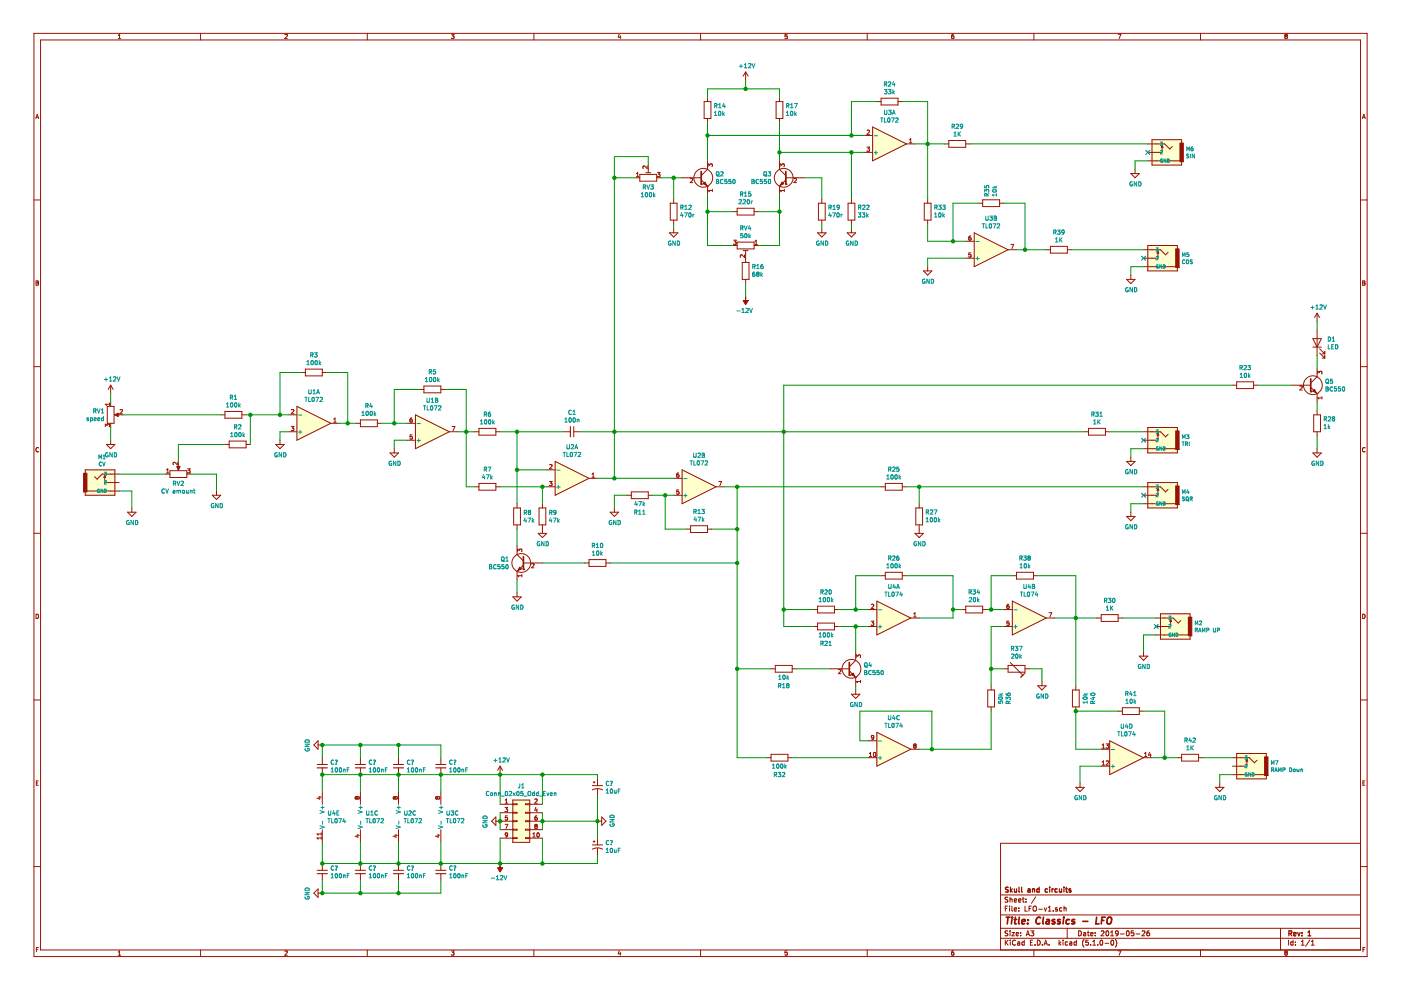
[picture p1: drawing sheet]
<svg xmlns="http://www.w3.org/2000/svg" width="297mm" height="210mm" viewBox="0 0 297 210" stroke-linecap="round" stroke-linejoin="round" font-family="sans-serif">
<g fill="#fffecd" stroke="#fffecd" stroke-width=".21">
<path d="M117.7 97.8l7.2 3.6-7.2 3.6z"/>
<path d="M144.6 99.6l7.2 3.6-7.2 3.6z"/>
</g>
<g fill="none" stroke="#981200" stroke-width=".21">
<path d="M100.6 91.5h.9M101.5 90.8h3.6v1.5h-3.6zM105.1 91.5h.9M115.9 99.6h1.8M116.5 98.6l.4-.1 .2 .2-.6 .7h.6M117.7 97.8l7.2 3.6-7.2 3.6zM119.5 91.5h1.4M121.6 91.5h1.5M144.6 99.6l7.2 3.6-7.2 3.6zM100.6 103.2h.9M101.5 102.5h3.6v1.4h-3.6zM105.1 103.2h.9"/>
<path d="M108.9 107.7h1.4v3.6h-1.4zM109.6 106.8v.9M109.6 111.3v.9M109.6 117.6l1.4 1.3M111 119.8l-1.4 1.4M115.9 103.2h1.8M116.5 102.1h.6l-.4 .3 .3 .1 .1 .3-.2 .2-.4-.1M124 119.4h.9M124.9 101.4h1.8M124.9 118.6h3.6v1.5h-3.6zM125.5 101.2h.5M125.5 100.5l.3-.2v.9"/>
<path d="M128.5 119.4h.9M133 105h.9M133.9 104.3h3.5v1.4h-3.5zM137.4 105h.9M142.8 101.4h1.8M142.8 105h1.8M143.9 100.3h-.2a.56 .56 0 0 0-.1 .9l.3-.1 .1-.3-.2-.2-.3 .2M143.9 103.9h-.4v.4l.3-.1 .2 .4-.2 .2-.3-.1M145.5 112.2h.9M146.4 111.5h3.6v1.4h-3.6zM150 112.2h.9M151.8 103.2h1.8"/>
<path d="M152.4 102.1h.6l-.4 .9M109.6 121.2h.1M92.6 177.1h.6M92.6 169l-.3 .1 .1 .3h.2M92.6 169h.1M92.7 169.3l-.1 .1M92.7 169v.1M92.7 169.3h.1M92.7 169.1l.2-.2 .3 .2-.1 .3-.4-.1M92.7 169.1v.2M92.9 177v.5l-.6-.2M93.5 167.8v2.7"/>
<path d="M93.5 175.9v2.7"/>
<circle cx="110.5" cy="119.4" r="1.99"/>
</g>
<g fill="none" stroke="#009596" stroke-width=".21">
<path d="M101.8 89.9h.6M101.8 89.2l.3-.2v.9M102.7 87.8h.4v-.3l-.4-.1v.9M102.7 99.5l.4-.1v-.3l-.4-.1v.9M102.8 89.1l.1-.1a.44 .44 0 0 1 .3 .5 .44 .44 0 0 1-.4 .4l-.1-.3zM102.9 99.5l.3 .4M102.9 87.8l.3 .5M103.5 99h.6l-.4 .9M103.6 89.1l.2-.1a.44 .44 0 0 1 .3 .5 .44 .44 0 0 1-.4 .4zM103.9 87.4h-.1a.56 .56 0 0 0-.1 .9l.2-.1 .1-.3-.1-.2-.4 .2M104.5 89v.9M104.5 89.6l.3 .3"/>
<path d="M104.8 89.3l-.3 .3M118 99.7h.7M119.4 95.9h.5M119.6 95.9v.9M119.8 89.5h.5M119.8 88.9l.2-.3v.9M120.2 95.9v.9h.4M120.2 94.3v.7l.2 .2 .3-.2v-.7M120.7 88.7l.1-.1a.44 .44 0 0 1 .3 .5 .44 .44 0 0 1-.3 .4zM121 96l.1-.1a.44 .44 0 0 1 .3 .5 .44 .44 0 0 1-.4 .4l-.1-.3zM121.1 87a.4 .4 0 0 0-.5 .4 .4 .4 0 0 0 .5 .4M121.1 87v.1"/>
<path d="M121.1 94.4l.4-.1 .1 .2-.5 .7h.5M121.5 87.9h.5M121.5 87.2l.2-.2v.9M121.6 88.7l.1-.1a.44 .44 0 0 1 .3 .5 .44 .44 0 0 1-.4 .4l-.1-.3zM121.7 95.9h.6l-.4 .9M121.9 95.2l.3-.9 .3 .9M122 94.9h.4M122.4 88.9v.6M122.4 89l.3-.1 .1 .6M122.6 96l.3-.1 .2 .3-.6 .6h.6M146.3 97.7h.5M146.6 97.7v.9"/>
<path d="M147.1 96.1v.7l.1 .2 .4-.2v-.7M147.1 97.7v.9h.4M147.9 97.8l.1-.1a.44 .44 0 0 1 .3 .5 .44 .44 0 0 1-.4 .4l-.1-.3zM148 96.2l.3-.1 .2 .2-.6 .7h.6M148.6 97.7h.6l-.4 .9M148.9 96.1l.4 .1-.1 .3 .2 .2-.1 .2-.4 .1zM148.9 96.5h.3M149.5 97.8l.3-.1 .2 .3-.5 .6h.5M102.5 100.6l-.2 .7h.5M102.7 101v.6M103.1 100.7h.6l-.4 .9M104 100.7v.9"/>
<path d="M104.1 101.2l.3 .4M104.4 101l-.4 .3M111.1 108.7l.5-.1v-.3l-.5-.1v.9M111.3 109.8l-.2 .6h.5M111.4 108.7l.2 .4M111.5 110.1v.6M111.9 109.8h.6l-.4 .9M112 108.4l.2-.2 .3 .2M112 108.4l.2 .2M112 108.4h.1M112.2 108.6l-.2 .2 .2 .3 .3-.2-.2-.3M112.2 108.6h.1"/>
<path d="M112.5 108.4h.1M112.5 108.4l-.2 .2M112.9 109.8v.9M112.9 110.4l.3 .3M113.2 110.1l-.3 .4M118 103.3h.7M118.4 102.9v.7M125.6 115.7l.4-.1v-.3l-.4-.1v.9M125.6 117.7h.5M125.6 117.1l.3-.3v.9M125.8 115.7l.3 .4M126.4 116.1h.5"/>
<path d="M126.4 115.4l.3-.2v.9M126.6 116.9l.1-.1a.44 .44 0 0 1 .3 .5 .44 .44 0 0 1-.4 .4l-.1-.3zM127.4 115.3l.1-.1a.44 .44 0 0 1 .3 .5 .44 .44 0 0 1-.4 .3l-.1-.3zM127.4 116.8v.9M127.5 117.4l.2 .3M127.7 117.1l-.3 .4M134.6 108.6h.4v-.4l-.4-.1v.9M134.8 108.6l.3 .4M134.8 106.3l-.2 .6h.5M135 106.6v.6M135.4 108.4l.3-.3v.9M135.4 109h.5"/>
<path d="M135.4 106.3h.6l-.4 .9M136.3 109h.5M136.3 108.4l.2-.3v.9M136.3 106.3v.9M136.4 106.9l.3 .3M136.7 106.6l-.4 .4M145 105.1h.7M145 101.5h.7M145.3 104.7v.7M147.3 108.5l.3 .4M147.4 109.6l-.2 .6h.5M147.5 108.1l-.4-.1v.9"/>
<path d="M147.5 108.1h.1M147.6 109.9v.6M147.6 108.1l-.1 .3-.4 .1M148 108.3l.2-.3v.9M148 108.9h.5M148 109.6h.6l-.4 .9M148.8 108h.5l-.3 .3 .3 .1v.3l-.1 .2-.4-.1M148.9 109.6v.9M149 110.2l.3 .3M149.3 109.9l-.4 .4M93 175.1l.9 .3-.9 .3M93 171.9l.9 .3-.9 .3"/>
<path d="M93.2 171.2h.7M93.5 170.9v.7M93.5 174.1v.7M94.6 173.6h.5M94.8 171.9v.8l.1 .1 .4-.1v-.8M94.9 173.6v.9M95.4 173.6v.9h.5M95.6 171.9h.6l-.3 .4 .2 .1v.3h-.5M96.2 173.6h.1a.44 .44 0 0 1 .3 .4 .44 .44 0 0 1-.4 .4l-.1-.3zM96.9 173.6h.6l-.4 .9M97 172a.4 .4 0 0 0-.5 .4 .4 .4 0 0 0 .6 .3M97 172h.1"/>
<path d="M97.8 173.6h.4l.1 .2-.5 .7h.5"/>
</g>
<path d="M120.9 90.5v2.1" fill="none" stroke="#981200" stroke-width=".23"/>
<path d="M121.6 90.5v2.1" fill="none" stroke="#981200" stroke-width=".22"/>
<path d="M109.6 99.6v7.2M123.1 91.5h7.2v9.9M126.7 101.4h16.1M138.3 105h4.5M141 105v7.2h4.5M156.3 103.2v9h-5.4" fill="none" stroke="#009300" stroke-width=".21"/>
<path d="M111 118v2.7" fill="none" stroke="#981200" stroke-width=".36"/>
<circle cx="111" cy="120.7" r=".18" fill="#981200"/>
<g fill="#981200" stroke="#981200" stroke-width=".21">
<path d="M110.2 120.3l.3 .3-.7 .4z" fill-rule="evenodd"/>
<path d="M249.3 91.4h.7v3.9h-.7z" fill-rule="evenodd"/>
<path d="M249.3 103h.7v4h-.7z" fill-rule="evenodd"/>
</g>
<g fill="none" stroke="#981200" stroke-width=".21">
<path d="M165.3 39.5h.1M165.3 35.9l1.3 1.3M166.6 38.1l-1.3 1.4M229.9 91.5h.9M230.8 90.8h3.6v1.5h-3.6zM234.4 91.5h.9M238.9 97.8h1.8l-.9 .9zM239.8 96.9v.9M242.5 91.5h3.5l1.1 1.1 .6-.5M242.5 95.1h6.8M243.3 90.6h6.3v5.4h-6.3zM245.5 91.7l.2 .6h-.4z"/>
<path d="M245.5 91.7v1.6h-3M109.6 115.8v1.8M109.7 117v-.6l.4 .3 .1-.2 .3-.1 .1 .2v.4M111 119.4h4M112.7 119.6l.4-.1 .1 .2-.5 .7h.5M129.4 108.6h1.8l-.9 .9zM130.3 107.7v.9M194 113.1h1.8l-.9 .9zM194.2 107.7h1.4v3.6h-1.4zM194.9 106.8v.9M194.9 111.3v1.8M238.9 109.5h1.8l-.9 .9z"/>
<path d="M239.8 108.6v.9M242.5 106.8h6.8M242.5 103.2h3.5l1.1 1.1 .6-.5M243.3 102.3h6.3v5.4h-6.3zM245.5 103.4v1.6h-3M245.5 103.4l.2 .5h-.4zM108.7 126.5h1.8l-.9 .9zM109.6 121.2v1.8M109.6 125.6v.9M110.6 121.8v.5M110.6 122.1h-.9l.3 .2"/>
<circle cx="166.2" cy="37.7" r="1.99"/>
</g>
<g fill="none" stroke="#009596" stroke-width=".21">
<path d="M231.5 87.8h.4l.1-.3-.5-.1v.9M231.7 87.8l.3 .5M231.9 89.9h.5M231.9 89.2l.2-.2v.9M232.3 87.4h.5l-.3 .3 .3 .1v.4h-.5M232.8 89v.9M232.9 89.4l.4 .5M233.2 88.3h.5M233.2 87.6l.2-.2v.9M233.3 89l-.5 .5M239.1 99.6a.4 .4 0 0 0-.5 .4 .4 .4 0 0 0 .6 .4v-.3h-.2M240.1 99.6v.9l-.5-.9v.9"/>
<path d="M240.5 99.6a.45 .45 0 0 1 .5 .4 .45 .45 0 0 1-.5 .5zM245.1 91.1h.5l-.3 .3 .3 .1-.1 .3h-.4M245.1 93l.3-.1 .2 .2-.5 .6h.5M245.4 95.1h.2v.3M245.6 94.8a.33 .33 0 0 0-.5 .3 .33 .33 0 0 0 .5 .3M245.6 95.4h.1M246.3 94.7v.8l-.4-.8v.8M246.7 94.7a.36 .36 0 0 1 .4 .4 .36 .36 0 0 1-.4 .4zM250.6 93.7h.5M250.7 93v-.8l.3 .6 .3-.6v.8M250.8 93.7v.8M251.3 94.1h.4l.1-.3-.5-.1v.8"/>
<path d="M251.5 94.1l.3 .4M251.6 92.2h.5l-.3 .3 .2 .1v.3h-.4M252.1 93.7v.8M103.8 119.7l.4 .1-.1 .3 .2 .2-.1 .3h-.4zM105.2 119.8a.4 .4 0 0 0-.6 .4 .4 .4 0 0 0 .6 .3M106 119.7h-.4l-.1 .4h.5v.4h-.5M106.3 118.2l.2-.1 .4 .1-.1 .7-.5-.1zM106.5 118.8l.4 .3M106.8 119.7h-.4v.4l.3-.1 .2 .4-.2 .2-.3-.1M107.2 119h.6M107.2 118.3l.3-.2v.9M107.3 119.8l.1-.1a.44 .44 0 0 1 .4 .5 .44 .44 0 0 1-.4 .4l-.2-.3z"/>
<path d="M129.7 110.4a.4 .4 0 0 0-.6 .4 .4 .4 0 0 0 .6 .3v-.2h-.2M130.6 110.3v.9l-.5-.9v.9M131 110.3a.45 .45 0 0 1 .5 .5 .45 .45 0 0 1-.5 .4zM194.3 114.9a.4 .4 0 0 0-.5 .4 .4 .4 0 0 0 .5 .3v-.3h-.2M195.2 114.8v.9l-.5-.9v.9M195.7 114.8a.45 .45 0 0 1 .5 .5 .45 .45 0 0 1-.5 .4zM196.3 110.6h.6M196.3 110l.3-.3v.9M196.4 108.6l.4-.1 .1-.3-.5-.1v.9M196.6 108.6l.3 .4M197.2 108.2l.4-.1 .2 .3-.6 .6h.6M197.3 109.8l.1-.1a.44 .44 0 0 1 .3 .5 .44 .44 0 0 1-.4 .4l-.1-.3z"/>
<path d="M198.1 108.1h.6l-.4 .9M198.1 109.8l.2-.1a.44 .44 0 0 1 .3 .5 .44 .44 0 0 1-.4 .4zM198.4 109.8h.1M199 109.7v.9M199 110.3l.3 .3M199.3 110.1l-.3 .3M239.1 111.3a.4 .4 0 0 0-.5 .4 .4 .4 0 0 0 .6 .3v-.2h-.2M240.1 111.2v.9l-.5-.9v.9M240.5 111.2a.45 .45 0 0 1 .5 .5 .45 .45 0 0 1-.5 .4zM245.1 102.8h.5l-.3 .3 .3 .1-.1 .3h-.4M245.1 104.7l.3-.1 .2 .2-.5 .5h.5M245.4 106.8h.2v.3"/>
<path d="M245.6 106.4a.33 .33 0 0 0-.5 .4 .33 .33 0 0 0 .5 .3M245.6 107.1h.1M246.3 106.4v.7l-.4-.7v.7M246.7 106.4a.36 .36 0 0 1 .4 .4 .36 .36 0 0 1-.4 .3zM250.7 106.1h.4M250.7 104.7v-.8l.3 .5 .3-.5v.8M251.1 105.8v.1M251.1 106.1h.1M251.1 105.9v.2M251.1 105.4h-.3l-.1 .1 .4 .3M251.5 105.5l.1-.1 .3 .1v.6l-.4-.1zM251.6 106l.3 .1"/>
<path d="M251.8 103.8l-.2 .6h.5M251.9 106.1l.1 .1M252 104.1v.6M252.3 105.8l.4-.1 .1-.3h-.5v.8M252.5 105.8l.3 .4M103.8 120.1h.3M109 128.3a.4 .4 0 0 0-.5 .5 .4 .4 0 0 0 .6 .3v-.3h-.2M110 128.3v.9l-.6-.9v.9M110.4 128.3a.45 .45 0 0 1 .5 .4 .45 .45 0 0 1-.5 .5z"/>
</g>
<path d="M242.5 95.1h-2.7v1.8M109.6 112.2v3.6M115 119.4h9M133 105h-2.7v2.7M153.6 103.2h2.7M156.3 112.2v7.2h-26.9M242.5 106.8h-2.7v1.8M109.6 123v2.6" fill="none" stroke="#009300" stroke-width=".21"/>
<g fill="#fffecd" stroke="#fffecd" stroke-width=".21">
<path d="M243.3 90.6h6.3v5.4h-6.3z" fill-rule="evenodd"/>
<path d="M243.3 102.3h6.3v5.4h-6.3z" fill-rule="evenodd"/>
</g>
<path d="M166.6 36.3v2.7" fill="none" stroke="#981200" stroke-width=".36"/>
<circle cx="166.6" cy="39" r=".18" fill="#981200"/>
<path d="M165.8 38.6l.4 .4-.8 .3z" fill-rule="evenodd" fill="#981200" stroke="#981200" stroke-width=".21"/>
<g fill="none" stroke="#981200" stroke-width=".21">
<path d="M148.7 38.1l1.3 1.4M150 39.5h.1M150 35.9l-1.3 1.3M165.3 34.1v1.8M165.3 39.5v1.8M165.4 35.3v-.6l.3 .3 .1-.2 .3-.1 .2 .2-.1 .4M166.6 37.7h4.1M168.4 37.9l.3-.1 .2 .3-.6 .6h.6M166.3 40.1v.5M166.3 40.4h-.9l.2 .2"/>
<circle cx="149.1" cy="37.7" r="1.99"/>
</g>
<path d="M159.4 38l.4 .1-.1 .4 .2 .1-.1 .3h-.4zM159.4 38.5h.3M160.8 38.1a.4 .4 0 0 0-.5 .4 .4 .4 0 0 0 .5 .3M161.6 38h-.4v.5h.4v.3h-.4M162 36.5l.2-.1 .3 .1-.1 .8-.4-.1zM162.1 37.1l.5 .3M162.5 38h-.4l-.1 .5 .4-.1 .1 .4-.1 .1-.4-.1M162.8 36.4h.6l-.3 .3 .3 .1v.4h-.6M163 38.1l.1-.1a.44 .44 0 0 1 .3 .5 .44 .44 0 0 1-.4 .4l-.1-.3zM163 38.1h.1" fill="none" stroke="#009596" stroke-width=".21"/>
<path d="M148.7 36.3v2.7" fill="none" stroke="#981200" stroke-width=".36"/>
<circle cx="148.7" cy="39" r=".18" fill="#981200"/>
<g fill="#981200" stroke="#981200" stroke-width=".21">
<path d="M149.1 39l.4-.4 .3 .7z" fill-rule="evenodd"/>
<path d="M249.3 52.8h.7v3.9h-.7z" fill-rule="evenodd"/>
<path d="M158.1 62.8v.9h.5l-.5 .9-.6-.9h.6z" fill-rule="evenodd"/>
<path d="M252 130.9h.7v3.9h-.7z" fill-rule="evenodd"/>
</g>
<g fill="none" stroke="#981200" stroke-width=".21">
<path d="M158.1 15.3v1.8M158.1 15.3l-.6 .9M158.1 15.3l.5 .9M134.8 37.7h.8M134.9 37.5h.6M134.9 36.8l.3-.2v.9M135.6 37h3.6v1.4h-3.6zM136.4 35.3v.4M136.4 35.2v.1M136.9 36.6h1.1M137.2 35.2v.5l-.5-.5h-.3M137.4 35v1.6"/>
<path d="M139.2 37.7h.9M139.4 36.6h.5l-.3 .3 .3 .1v.3l-.1 .2-.4-.1M144.6 37.7h4.1M146.4 37.9l.3-.1 .2 .3-.6 .6h.6M149.3 21.5h1.4v3.6h-1.4zM150 20.6v.9M150 25.1v.9M150 34.1v1.8M150 39.5v1.8M150.1 35.3v-.6l.4 .3 .1-.2 .3-.1 .1 .2-.1 .4M164.5 21.5h1.5v3.6h-1.5zM165.3 20.6v.9"/>
<path d="M165.3 25.1v.9M183.2 28.7h1.8M183.2 32.3h1.8M183.8 31.2h.6l-.3 .3 .2 .1M184.3 27.6l-.5 .1M184.3 27.6v.1M184.3 31.6h.1M184.3 27.7v.3l-.5 .5h.6M184.3 31.6v.4h-.5M185 26.9l7.2 3.6-7.2 3.6zM185.9 21.5h.9M186.8 20.8h3.6v1.5h-3.6z"/>
<path d="M190.4 21.5h.9M192.2 30.5h1.8M192.8 30.3h.5M192.8 29.6l.3-.2v.9M200.3 30.5h.9M201.2 29.8h3.6v1.4h-3.6zM204.8 30.5h.9M141.9 49.4h1.8l-.9 .9zM142.1 43.1h1.4v3.6h-1.4zM142.8 42.2v.9M142.8 46.7v.9M142.8 48.5v.9"/>
<path d="M151 40.1v.5M151 40.4h-.9l.3 .2M155.4 44.9h.9M155.4 52.1h.9M155.5 50.9h.6l-.3 .4 .2 .1 .1 .3-.2 .1-.4-.1M156.3 44.2h3.6v1.4h-3.6zM156.3 51.3h3.6v1.5h-3.6zM157.4 55.6h1.4v3.6h-1.4zM157.5 53.1h1.1M157.9 54v.6l-.7-.6-.2 .2v.3M158.1 53.1v2.5M158.1 59.2v.9"/>
<path d="M159.9 44.9h.9M159.9 52.1h.9M160.1 51.8h.5M160.1 51.2l.2-.3v.9M173.3 49.4h1.8l-.9 .9zM173.5 43.1h1.5v3.6h-1.5zM174.2 42.2v.9M174.2 46.7v.9M174.2 48.5v.9M179.6 49.4h1.8l-.9 .9zM179.8 43.1h1.4v3.6h-1.4zM180.5 42.2v.9"/>
<path d="M180.5 46.7v.9M180.5 48.5v.9M238.9 59.2h1.8l-.9 .9zM239.8 58.3v.9M242.5 56.5h6.8M242.5 53h3.5l1.1 1 .6-.5M243.3 52.1h6.3v5.3h-6.3zM245.5 53.1v1.6h-3M245.5 53.1l.2 .6h-.4zM186.8 103.2h.9M187.7 102.5h3.6v1.4h-3.6zM191.3 103.2h.9"/>
<path d="M172.4 129.2h.9M172.4 132.8h.9M173.3 128.5h3.6v1.5h-3.6zM173.3 132.1h3.6v1.4h-3.6zM176.9 129.2h.9M176.9 132.8h.9M186.8 122.1h.9M187.7 121.3h3.6v1.5h-3.6zM191.3 122.1h.9M232.6 131h.9M233.5 130.3h3.6v1.5h-3.6zM237.1 131h.9"/>
<path d="M241.6 139.1h1.7l-.8 .9zM242.5 138.2v.9M245.1 134.6h6.9M245.1 131h3.6l1.1 1.1 .5-.5M246 130.1h6.3v5.4h-6.3zM248.2 131.2v1.6h-3.1M248.2 131.2l.2 .6h-.4zM180.1 142.3l1.3 1.3M181.4 143.6h.1M181.4 140l-1.3 1.4"/>
<circle cx="180.5" cy="141.8" r="1.99"/>
</g>
<g fill="none" stroke="#009596" stroke-width=".21">
<path d="M156.8 14h.7M157.1 13.7v.7M157.8 13.7l.3-.2v.9M157.8 14.4h.6M158.7 13.6l.3-.1 .2 .2-.6 .7h.6M159.5 13.5l.3 .9 .3-.9M187.5 17.8h.4l.1-.4h-.5v.9M187.5 19h.6l-.3 .3 .2 .1 .1 .3-.2 .2-.4-.1M187.7 17.8l.3 .5M188.4 17.4h.3l.2 .2-.6 .7h.6M188.4 19h.5l-.3 .3 .2 .1M188.8 19.4h.1"/>
<path d="M188.9 19.4l-.1 .5-.4-.1M189.3 19v.9M189.4 19.5l.2 .4M189.4 17.3l-.2 .6h.6M189.6 19.3l-.3 .3M189.6 17.7v.6M136.4 39.7l.4-.1 .1-.3-.5-.1v.9M136.6 39.7l.3 .4M137.2 39.2l.3 .9 .2-.9M138 39.2h.5l-.3 .3 .3 .1v.4h-.5M151.5 24.5h.5M151.5 23.8l.2-.2v.9"/>
<path d="M151.7 22.4l.3 .5M151.9 36.5l.2-.1 .3 .1-.1 .8-.4-.1zM151.9 38l.4 .1-.1 .4 .2 .1-.1 .3h-.4zM151.9 38.5h.3M151.9 22.4h-.4M152 22.3l-.1-.3h-.4v.9M152 22.3l-.1 .1M152 37.1l.5 .3M152.4 22.2l.2-.2v.9M152.4 22.9h.5M152.4 23.7l.2-.1a.44 .44 0 0 1 .3 .5 .44 .44 0 0 1-.4 .3l-.2-.3zM152.8 36.5l.3-.1 .2 .3-.5 .6h.5"/>
<path d="M153.2 23.6v.9M153.3 38.1a.4 .4 0 0 0-.5 .4 .4 .4 0 0 0 .5 .3M153.3 24.1l.3 .4M153.4 21.9l-.2 .6h.6M153.6 23.9l-.4 .3M153.7 22.3v.6M154.1 38h-.4v.5h.4v.3h-.4M155 38h-.4l-.1 .5 .3-.1 .2 .4-.2 .1-.3-.1M155.4 38.1l.2-.1a.44 .44 0 0 1 .3 .5 .44 .44 0 0 1-.4 .4l-.1-.3zM155.5 38.1h-.1M166.7 24.5h.6M166.7 23.8l.3-.2v.9"/>
<path d="M167 22.4l.3 .5M167.2 22.4h-.4M167.2 22.3v.1M167.2 22.3v-.3h-.4v.9M167.6 22.9h.5M167.6 22.2l.3-.2v.9M167.7 23.7l.1-.1a.44 .44 0 0 1 .3 .5 .44 .44 0 0 1-.4 .3l-.1-.3zM168.4 22h.6l-.3 .9M168.5 23.6v.9M168.6 24.1l.2 .4M168.8 23.9l-.3 .3M185.4 28.8h.7"/>
<path d="M185.4 32.4h.7M185.7 32v.7M186.7 25h.5M187 25v.9M187.5 25v.9h.4M187.5 23.4v.7l.2 .2 .3-.2v-.7M188.3 25.1l.1-.1a.44 .44 0 0 1 .3 .5 .44 .44 0 0 1-.4 .4l-.1-.3zM188.4 23.4h.5l-.3 .3 .3 .1v.3l-.1 .2-.4-.1M189 25h.6l-.4 .9M189.2 24.3l.3-.9 .3 .9M189.3 24h.4M190.3 25.1h-.4"/>
<path d="M190.3 25.1h.1M190.4 25.1v.3l-.5 .5h.5M202.1 26.8l.3 .4M202.2 28.9h.6M202.2 28.2l.3-.2v.9M202.3 26.4l-.4-.1v.9M202.3 26.4h.1M202.3 26.4v.4h-.4M202.7 26.4l.4-.1 .1 .3-.5 .6h.5M203.1 28v.9M203.3 28.4l.4 .5M203.7 28l-.6 .5"/>
<path d="M204 26.4h-.4v.3l.2 .2 .3-.2M204 26.4h.1M204 26.4v.6l-.3 .2M135.9 41.7h.6M135.9 41.1l.3-.3v.9M136.9 40.9l.1-.1a.44 .44 0 0 1 .3 .5 .44 .44 0 0 1-.4 .4l-.1-.3zM137.7 40.9l.2-.1a.44 .44 0 0 1 .3 .5 .44 .44 0 0 1-.4 .4zM138.6 40.8v.9M138.6 41.4l.3 .3M138.9 41.1l-.3 .4M142.2 51.2a.4 .4 0 0 0-.5 .4 .4 .4 0 0 0 .6 .3v-.3h-.2M143.2 51.1v.9l-.6-.9v.9"/>
<path d="M143.6 51.1a.45 .45 0 0 1 .5 .5 .45 .45 0 0 1-.5 .4zM144.3 44l.5-.1v-.3l-.5-.1v.9M144.5 45.1l-.2 .6h.6M144.6 44l.2 .4M144.7 45.4v.6M145.1 45.1h.6l-.4 .9M145.2 43.7l.2-.2v.9M145.2 44.4h.5M146 43.6l.4-.1 .2 .2-.6 .7h.6M146.1 45.2l.1-.1a.44 .44 0 0 1 .3 .5 .44 .44 0 0 1-.4 .4l-.1-.3zM146.9 45.4v.6M147.2 45.4l-.3 .2"/>
<path d="M156.7 42.4l.3-.1 .2 .3-.5 .6h.5M157 41.2l.4-.1 .1-.3-.5-.1v.9M157.2 41.2l.3 .4M157.2 48.3l.3 .5M157.5 48.3h-.5M157.5 48.3v-.4h-.5v.9M157.5 49.5h-.4l-.1 .4 .4-.1 .1 .4-.1 .2-.4-.1M157.5 48.3h.1M157.5 42.4l.4-.1 .2 .3-.6 .6h.6M157.8 47.9l.3 .9 .3-.9M157.8 40.9l.3-.2v.9M157.8 41.6h.6"/>
<path d="M158 49.6l.1-.1a.44 .44 0 0 1 .3 .5 .44 .44 0 0 1-.4 .4l-.1-.3zM158.5 42.4l.1-.1a.44 .44 0 0 1 .3 .5 .44 .44 0 0 1-.4 .4l-.1-.3zM158.8 42.4h.1M158.8 49.5v.9M158.9 47.8l-.2 .7h.5M158.9 50.1l.2 .3M159.1 48.2v.6M159.1 49.8l-.3 .4M159.2 40.7h-.5v.4l.3-.1 .2 .4-.2 .2-.3-.1M159.3 42.6v.6M159.6 42.6l-.3 .2M159.6 56.5h.4l.1-.4h-.5v.9"/>
<path d="M159.8 56.5l.3 .5M160 57.7l-.3 .1-.1 .3v.5h.4v-.5l-.3-.1-.1 .2M160.4 57.9l.2 .2M160.4 57.9l.2-.2 .3 .2M160.4 57.9h.1M160.4 56.3l.3-.2v.9M160.4 57h.6M160.6 58.1l-.2 .1 .2 .4h.3v-.4M160.6 58.1h.2M160.8 58.1h.1M160.9 58.1v.1M160.9 57.9h.1"/>
<path d="M160.9 57.9l-.1 .2M161.3 57.7v.9M161.4 58.2l.3 .4M161.7 58l-.4 .3M161.7 56.1h-.3l-.1 .4v.4h.4v-.4l-.2-.1-.2 .2M173.6 51.2a.4 .4 0 0 0-.5 .4 .4 .4 0 0 0 .6 .3v-.3h-.2M174.6 51.1v.9l-.5-.9v.9M175 51.1a.45 .45 0 0 1 .5 .5 .45 .45 0 0 1-.5 .4zM175.7 44l.5-.1v-.3l-.5-.1v.9M175.9 45.1l-.2 .6h.6M176 44l.3 .4M176.1 45.4v.6"/>
<path d="M176.5 45.1h.6l-.4 .9M176.6 44.4h.5M176.6 43.7l.3-.2v.9M177.5 45.2l.1-.1a.44 .44 0 0 1 .4 .5 .44 .44 0 0 1-.4 .4l-.2-.3zM178 43.9l-.5 .1v-.4l.3-.1 .2 .2-.1 .5-.4 .2M178.3 45.4v.6M178.6 45.4l-.3 .2M179.9 51.2a.4 .4 0 0 0-.5 .4 .4 .4 0 0 0 .6 .3v-.3h-.2M180.9 51.1v.9l-.6-.9v.9M181.3 51.1a.45 .45 0 0 1 .5 .5 .45 .45 0 0 1-.5 .4zM182 45.1h.5l-.3 .4h.2M182 44l.5-.1v-.3l-.5-.1v.9"/>
<path d="M182.2 44l.3 .4M182.4 45.5l.1 .1M182.5 45.6l-.1 .4-.4-.1M182.8 45.1h.6l-.3 .4 .2 .1v.4l-.5-.1M182.9 43.6l.3-.1 .2 .2-.6 .7h.6M183.8 45.1v.9M183.8 45.7l.3 .3M184.1 45.4l-.3 .4M184.2 43.5l-.5 .1M184.2 43.5v.1M184.2 43.6v.3l-.5 .5h.6M245.1 52.6h.5l-.3 .2 .3 .2-.1 .2h-.4"/>
<path d="M245.1 54.4h.3l.2 .1-.5 .6h.5M245.6 56.2a.32 .32 0 0 0-.5 .3 .32 .32 0 0 0 .5 .3v-.3h-.2M246.3 56.1v.8l-.4-.8v.8M246.7 56.1a.36 .36 0 0 1 .4 .4 .36 .36 0 0 1-.4 .4zM250.7 54.4v-.8l.3 .6 .3-.6v.8M251.2 55.2a.36 .36 0 0 0-.5 .3 .36 .36 0 0 0 .5 .3M251.5 55.2l.2-.1 .3 .1-.1 .7-.4-.1zM252 53.6h-.3l-.1 .4 .4-.1v.4h-.4M252.8 55.1l-.4 .1v.2l.4 .4-.2 .1h-.3M156.2 65.9h.7M157.3 65.6l.2-.2v.9M157.3 66.3h.5"/>
<path d="M158.2 65.5l.3-.1 .2 .2-.6 .7h.6M158.9 65.4l.3 .9 .3-.9M239.1 61a.4 .4 0 0 0-.5 .4 .4 .4 0 0 0 .6 .4v-.3h-.2M240.1 61v.9l-.5-.9v.9M240.5 61a.45 .45 0 0 1 .5 .4 .45 .45 0 0 1-.5 .5zM188.6 99.5l.3 .4M188.8 99.5h-.4M188.9 99.4l-.1-.3-.4-.1v.9M188.9 99.4l-.1 .1M189.2 99.1l.4-.1 .2 .3-.6 .6h.6M190.1 99.4v.1M190.1 99.4h.4"/>
<path d="M190.5 99.4l.1 .1M190.6 99.5l-.1 .4-.4-.1M190.6 99h-.5v.5M188 119.8l.3-.3v.9M188 100.9l.3-.2v.9M188 101.6h.5M188.4 118.3h.4l.1-.3-.5-.1v.9M188.6 118.3l.3 .5M189 100.8l.1-.1a.44 .44 0 0 1 .3 .4 .44 .44 0 0 1-.4 .4l-.1-.3zM189 119.6l.1-.1a.44 .44 0 0 1 .3 .5 .44 .44 0 0 1-.4 .4l-.1-.3zM189.2 118l.4-.1 .2 .2-.6 .7h.6M189.8 119.6l.1-.1a.44 .44 0 0 1 .4 .5 .44 .44 0 0 1-.4 .4z"/>
<path d="M189.8 100.8l.1-.1a.44 .44 0 0 1 .4 .4 .44 .44 0 0 1-.4 .4zM190.1 119.6h.1M190.5 117.9l-.3 .1-.1 .3v.4h.4v-.4l-.2-.1-.2 .2M190.6 100.7v.9M190.6 119.5v.9M190.7 101.2l.3 .4M191 119.8l-.4 .4M191 101l-.4 .3M173.6 127.6h.6M173.6 126.9l.3-.2v.9M173.6 134.4l.3-.2v.9M173.6 135.1h.6"/>
<path d="M174 136.4h.5v-.4h-.5v.9M174.3 125.5l.2 .5M174.3 136.4l.2 .5M174.5 125.5h-.5M174.5 125.5v-.4h-.5v.9M174.5 125.5h.1M174.6 126.8l.1-.1a.44 .44 0 0 1 .3 .5 .44 .44 0 0 1-.4 .4l-.1-.4zM174.6 134.2h.1a.44 .44 0 0 1 .3 .4 .44 .44 0 0 1-.4 .4l-.1-.3zM174.9 125.1h.3l.2 .2-.5 .7h.5M174.9 136h.3l.2 .2-.5 .7h.5M175.4 126.8l.2-.1a.44 .44 0 0 1 .3 .5 .44 .44 0 0 1-.4 .4zM175.4 134.2h.2a.44 .44 0 0 1 .3 .4 .44 .44 0 0 1-.4 .4z"/>
<path d="M175.7 136.9h.6M175.7 136.2l.3-.2v.9M175.8 125.1h.2a.44 .44 0 0 1 .3 .4 .44 .44 0 0 1-.4 .4l-.2-.3zM176.3 126.7v.9M176.3 134.2v.9M176.3 127.2l.3 .4M176.3 134.7l.3 .4M176.6 127l-.3 .3M176.6 134.5l-.3 .3M188 120.4h.5M190.7 120.1l.3 .3M234.2 127.3h.4v-.4h-.4v.8"/>
<path d="M234.4 127.3l.3 .4M234.6 129.4h.5M234.6 128.7l.2-.2v.9M235 126.9h.5l-.3 .3 .3 .1v.4h-.5M235.5 128.5v.9M235.6 128.9l.4 .5M236 126.9h.1a.44 .44 0 0 1 .3 .4 .44 .44 0 0 1-.4 .4l-.1-.3zM236 128.5l-.5 .5M247.8 130.6h.4l-.2 .3 .2 .1v.3h-.4M247.8 132.5l.3-.1 .1 .2-.4 .6h.4M248.1 134.6h.2v.3M248.2 134.3a.33 .33 0 0 0-.4 .3 .33 .33 0 0 0 .4 .3"/>
<path d="M248.3 134.9h-.1M249 134.2v.7l-.4-.7v.7M249.3 134.2a.36 .36 0 0 1 .5 .4 .36 .36 0 0 1-.5 .3zM253.4 132.5v-.8l.3 .6 .3-.6v.8M253.4 133.6l.4-.1v-.2l-.4-.1v.8M253.6 133.6l.3 .4M254.1 134l.3-.8 .3 .8M254.2 133.8h.4M254.3 131.8l.3-.1 .2 .2-.5 .6h.5M254.9 134v-.8l.3 .6 .3-.6v.8M255.8 133.6l.5-.1v-.2l-.5-.1v.8M257.3 133.2v.6l.1 .2 .3-.2v-.6"/>
<path d="M258.1 133.6h.4v-.3l-.4-.1v.8M241.8 140.9a.4 .4 0 0 0-.5 .4 .4 .4 0 0 0 .6 .4v-.3h-.2M242.8 140.9v.9l-.5-.9v.9M243.2 140.9a.45 .45 0 0 1 .5 .4 .45 .45 0 0 1-.5 .5z"/>
</g>
<g fill="#fffecd" stroke="#fffecd" stroke-width=".21">
<path d="M185 26.9l7.2 3.6-7.2 3.6z"/>
<path d="M243.3 52.1h6.3v5.3h-6.3z" fill-rule="evenodd"/>
<path d="M246 130.1h6.3v5.4h-6.3z" fill-rule="evenodd"/>
</g>
<g fill="none" stroke="#009300" stroke-width=".21">
<path d="M150 18.8h15.3M158.1 17.1v1.7M137.4 33.2v1.8M140.1 37.7h4.5M142.8 37.7v4.5M150 26v8.1M150 28.7h33.2M165.3 26v8.1M165.3 32.3h17.9M170.7 37.7h3.5v4.5M180.5 32.3v9.9M185.9 21.5h-5.4v7.2"/>
<path d="M191.3 21.5h5.4v9M194 30.5h6.3M142.8 47.6v.9M150 41.3v10.8h5.4M150 44.9h5.4M160.8 44.9h4.5M165.3 41.3v10.8h-4.5M174.2 47.6v.9M180.5 47.6v.9M227.2 53h15.3M242.5 56.5h-2.7v1.8M158.1 60.1v2.7"/>
<path d="M166.2 91.5v41.3h6.2M235.3 91.5h7.2M156.3 103.2h30.5M192.2 103.2h2.7v3.6M166.2 129.2h6.2M177.8 129.2h6.3M181.4 132.8h2.7M186.8 122.1h-5.4v7.1M192.2 122.1h9.9M202.1 129.2v1.8h-7.2M238 131h7.1M245.1 134.6h-2.6v3.6"/>
</g>
<path d="M180.1 140.5v2.7" fill="none" stroke="#981200" stroke-width=".36"/>
<circle cx="180.1" cy="143.2" r=".18" fill="#981200"/>
<g fill="#981200" stroke="#981200" stroke-width=".21">
<path d="M24.3 88l.8-.4v.7z"/>
<path d="M37.5 98.9h.7l-.4 .8z"/>
<path d="M180.5 143.1l.4-.4 .3 .7z" fill-rule="evenodd"/>
<path d="M17.7 100.3h.7v4h-.7z" fill-rule="evenodd"/>
<path d="M106 183.1v.9h.6l-.6 .9-.5-.9h.5z" fill-rule="evenodd"/>
</g>
<g fill="none" stroke="#981200" stroke-width=".21">
<path d="M63.8 79h.9M64.7 78.3h3.6v1.4h-3.6zM68.3 79h.9M279.2 79.9l-1.3 1.3M18.1 99.6h6.3v5.4h-6.3zM22.6 94.2h1.8l-.9 .9zM22.7 90v.2l-.4-.3v.6M22.7 86.2h1.5v3.5h-1.5zM22.8 90h.4l-.1 .5M22.8 90h-.1M23.2 85.4v.6M23.2 85.7h-.9l.3 .3"/>
<path d="M23.5 81.7v1.8M23.5 85.3v.9M23.5 89.7v.9M23.5 93.3v.9M23.5 81.7l-.6 .9M23.5 81.7l.5 .9M24.5 88h1.7M25.4 86.9l.4-.1 .2 .3-.6 .6h.6M35.3 99.6l.3-.2v.9M36 99.8h3.6v1.4h-3.6zM37.6 98v.6l-.7-.6-.2 .2 .1 .3M37.8 97.8v1.6"/>
<path d="M39.8 99.4h.5l-.3 .3 .3 .1v.3l-.2 .2-.3-.1M46.8 88h.9M47.7 87.2h3.6v1.5h-3.6zM47.7 94.2h.9M48.6 93.5h3.6v1.5h-3.6zM51.3 88h.9M52.2 94.2h.9M58.5 94.2h1.8l-.9 .9zM59.4 93.3v.9M61.2 88h1.8M61.2 91.5h1.8M61.7 90.4h.6l-.3 .4h.3v.3l-.2 .2-.4-.1"/>
<path d="M61.8 86.9l.3-.1 .2 .3-.6 .6h.6M63 86.2l7.1 3.5-7.1 3.6zM70.1 89.7h1.8M70.8 89.5h.5M70.8 88.9l.2-.3v.9M75.5 89.7h.9M76.4 89h3.6v1.5h-3.6zM80 89.7h.9M82.7 96h1.8l-.9 .9zM83.6 95.1v.9M86.3 89.7h1.8M86.3 93.3h1.8"/>
<path d="M87.3 88.6h-.1a.56 .56 0 0 0-.1 .9h.2l.1-.4-.1-.1-.4 .1M87.4 92.2h-.4l-.1 .4 .4-.1 .1 .4-.1 .2-.4-.1M88.1 88l7.2 3.5-7.2 3.6zM89 82.6h.9M89.9 81.9h3.6v1.4h-3.6zM93.5 82.6h.9M95.3 91.5h1.8M95.9 90.4h.5l-.3 .9M277.9 82.1l1.3 1.4M279.2 83.5h.1M18.4 104.1h6.9M22.2 100.7v1.6h3.1"/>
<path d="M22.2 100.7l.2 .5h-.4zM25.3 100.5h-3.6l-1.1 1.1-.5-.5M27.1 108.6h1.7l-.9 .9zM27.9 107.7v.9M35.1 100.5h.9M35.3 100.3h.5M39.6 100.5h.9M45 105h1.8l-.9 .9zM45.9 104.1v.9M114.1 113.1h1.8l-.9 .9zM114.3 107.7h1.4v3.6h-1.4zM115 106.8v.9"/>
<path d="M115 111.3v1.8M181.4 138.2v1.8M181.5 139.4v-.6l.4 .3 .1-.2 .3-.1 .1 .2v.4M163.5 141.8h.9M164.4 141.1h3.6v1.4h-3.6zM168 141.8h.9M176 141.8h4.1M177.8 142l.3-.1 .2 .3-.6 .6h.6M180.5 147.2h1.8l-.9 .9zM181.4 143.6v1.8M181.4 146.3v.9M182.4 144.2v.5"/>
<path d="M182.4 144.5h-.9l.3 .2M75.5 169.4h.1M75.5 168.9h.1M75.5 168.9l-.2 .2 .2 .3M75.5 168.9l.2 .2M75.6 177.1h.6M75.7 169.1l.1-.2 .4 .2-.2 .3-.3-.1M75.7 169.3l-.2 .1M75.7 169.1v.2M75.9 177v.5l-.7-.2M76.4 167.8v2.7M76.4 175.9v2.7"/>
<path d="M83.4 169.3l.1 .1M83.4 169v.3M83.5 169h-.1M83.5 169l.3 .1M83.7 177.1h.6M83.8 169.3l-.3 .1M83.8 169.1l.1-.2 .4 .2-.2 .3-.3-.1M83.8 169.1v.2M84 177v.5l-.7-.2M84.5 167.8v2.7M84.5 175.9v2.7M105.1 174.1h3.6"/>
<path d="M105.1 173.2v1.8l-.9-.9zM106 170.5h2.7M106 177.7h2.7M106 172.3h2.7M106 175.9h2.7M106 162.4l-.5 .9M106 162.4v1.8M106 162.4l.6 .9M107.1 171.2h.5l-.3 .3 .3 .1v.3l-.2 .2-.3-.1M107.1 174.8h.6l-.4 .9M107.1 170.3h.5M107.1 169.6l.3-.2v.9"/>
<path d="M107.6 173h-.4l-.1 .4 .3-.1 .2 .4-.2 .2-.3-.1M107.6 177l-.4 .1v-.4l.2-.1 .2 .2-.1 .6-.3 .1M108.7 169.6h3.6v9h-3.6zM108.7 177.6h.9v.2h-.9M108.7 170.4h.9v.2h-.9M108.7 172.2h.9v.2h-.9M108.7 174h.9v.2h-.9M108.7 175.8h.9v.2h-.9M112.3 177.6h-.9v.2h.9M112.3 175.8h-.9v.2h.9M112.3 174h-.9v.2h.9M112.3 172.2h-.9v.2h.9"/>
<path d="M112.3 170.4h-.9v.2h.9M112.3 170.5h2.7M112.3 177.7h2.7M112.3 172.3h2.7M112.3 174.1h2.7M112.3 175.9h2.7M113 177.5h.5M113 176.8l.2-.2v.9M113.4 169.5l.3-.1 .2 .2-.5 .7h.5M113.4 175l.2 .2M113.4 175h.1M113.4 175l.2-.2 .3 .2"/>
<path d="M113.6 175.2l-.2 .1 .2 .4 .3-.2-.2-.3M113.6 175.2h.1M113.6 171.2l-.2 .6h.5M113.8 171.5v.6M113.8 173h-.1a.56 .56 0 0 0-.1 .9l.2-.1 .1-.3-.2-.2-.3 .2M113.9 176.7l.1-.1a.44 .44 0 0 1 .4 .4 .44 .44 0 0 1-.5 .4l-.1-.3zM113.9 175h.1M113.9 175l-.2 .2"/>
<circle cx="278.4" cy="81.7" r="1.99"/>
</g>
<g fill="none" stroke="#009596" stroke-width=".21">
<path d="M24.1 80l.3-.1 .2 .2-.6 .7h.6M24.8 79.9l.3 .9 .3-.9M65.1 77.3h.5M65.1 76.7l.2-.3v.9M65.9 75.3l.4-.1v-.3l-.4-.1v.9M66 76.5l.1-.1a.44 .44 0 0 1 .4 .5 .44 .44 0 0 1-.5 .4l-.1-.3zM66.1 75.3l.3 .4M66.7 74.8h.5l-.3 .3 .3 .1v.3l-.1 .2-.4-.1M66.8 76.5l.2-.1a.44 .44 0 0 1 .3 .5 .44 .44 0 0 1-.4 .4zM67.7 76.4v.9M67.7 77l.3 .3M68 76.7l-.3 .4"/>
<path d="M91 78.9l.5-.1v-.3l-.5-.1v.9M91.2 78.9l.3 .4M92.3 78.4h-.4v.4l.3-.1 .2 .4-.2 .2-.3-.1M18.8 88.6h-.2l-.2 .2 .4 .2M18.8 89.1l-.4 .1M18.8 89v.1M19.2 89.2l.4-.1-.1-.5h-.3v.9M19.9 87.1h.4v-.3l-.4-.1v.9M20 88.9l.4-.1v-.2l-.4 .1v.5h.4M20.1 87.1l.3 .5M20.6 86.7l.3 .9 .3-.9M20.7 88.9l.5-.1-.1-.2-.4 .1 .1 .5h.3"/>
<path d="M21 97.3v-.8l.2 .5 .3-.5v.8M21.5 87.6h.5M21.5 86.9l.2-.2v.9M21.5 98a.36 .36 0 0 0-.5 .4 .36 .36 0 0 0 .5 .3M21.8 98l.2 .8 .3-.8M21.8 97.3h.5M21.8 96.7l.3-.2v.8M21.9 88.6l-.4 .2 .1 .4h.3M21.9 88.3v.9M22.1 80.5h.7M22.5 80.1v.7M22.9 96a.4 .4 0 0 0-.6 .4 .4 .4 0 0 0 .6 .4v-.3h-.2"/>
<path d="M23.2 80.8h.5M23.2 80.1l.3-.2v.9M23.8 96v.9l-.5-.9v.9M24.2 96a.45 .45 0 0 1 .5 .4 .45 .45 0 0 1-.5 .5zM48 85.7l.3-.3v.9M48 86.3h.5M48.8 84.2h.5v-.3l-.5-.1v.9M48.9 92.6h.5M48.9 91.9l.3-.2v.9M49 85.5l.1-.1a.44 .44 0 0 1 .3 .5 .44 .44 0 0 1-.4 .4l-.1-.3zM49 84.2l.3 .5M49.7 84.7h.5"/>
<path d="M49.7 84l.2-.2v.9M49.7 90.5l.5-.1v-.3h-.5v.9M49.8 85.5l.1-.1a.44 .44 0 0 1 .3 .5 .44 .44 0 0 1-.4 .4zM49.8 91.8l.2-.1a.44 .44 0 0 1 .3 .5 .44 .44 0 0 1-.4 .3l-.1-.3zM49.9 90.5l.3 .5M50.6 90.1h.3l.2 .2-.6 .7h.6M50.6 85.4v.9M50.7 91.8l.1-.1a.44 .44 0 0 1 .3 .5 .44 .44 0 0 1-.4 .3zM50.7 86l.3 .3M51 85.7l-.4 .4M51.5 91.7v.9M51.6 92.2l.3 .4"/>
<path d="M51.9 92l-.4 .3M58.8 96a.4 .4 0 0 0-.6 .4 .4 .4 0 0 0 .6 .4v-.3h-.2M59.7 96v.9l-.5-.9v.9M60.1 96a.45 .45 0 0 1 .5 .4 .45 .45 0 0 1-.5 .5zM63.3 88h.7M63.3 91.6h.7M63.6 91.3v.6M64.6 84.2h.5M64.9 84.2v.9M65.4 84.2v.9h.5M65.5 82.6v.7l.1 .2 .4-.2v-.7M66.2 84.3l.1-.1a.44 .44 0 0 1 .4 .5 .44 .44 0 0 1-.4 .4l-.2-.3z"/>
<path d="M66.4 83.5h.5M66.4 82.9l.2-.3v.9M66.9 84.2h.6l-.3 .9M67.1 83.5l.3-.9 .3 .9M67.2 83.3h.4M67.8 84.3l.4-.1 .2 .3-.6 .6h.6M76.7 88.1h.5M76.7 87.5l.3-.3v.9M77.5 86h.5v-.3l-.5-.1v.9M77.7 87.3l.1-.1a.44 .44 0 0 1 .3 .5 .44 .44 0 0 1-.4 .4l-.1-.3zM77.8 86l.2 .5M78.5 87.3l.2-.1a.44 .44 0 0 1 .3 .5 .44 .44 0 0 1-.4 .4z"/>
<path d="M78.6 85.5l-.2 .7h.5M78.8 85.9v.6M79.3 87.2v.9M79.4 87.8l.3 .3M79.7 87.5l-.4 .3M83 97.8a.4 .4 0 0 0-.5 .4 .4 .4 0 0 0 .5 .4v-.3h-.1M83.9 97.8v.9l-.5-.9v.9M84.4 97.8a.45 .45 0 0 1 .5 .4 .45 .45 0 0 1-.5 .5zM88.4 93.4h.7M88.4 89.8h.7M88.8 93.1v.6M89.8 86h.5"/>
<path d="M90 86v.9M90.2 80.9h.5M90.2 80.3l.3-.3v.9M90.5 84.4v.7l.2 .2 .3-.2v-.7M90.6 86v.9h.4M91.1 80.1l.2-.1a.44 .44 0 0 1 .3 .5 .44 .44 0 0 1-.4 .4l-.2-.3zM91.3 86.1l.2-.1a.44 .44 0 0 1 .3 .5 .44 .44 0 0 1-.4 .4l-.1-.3zM91.4 85.3h.5M91.4 84.7l.3-.3v.9M92 80.1l.1-.1a.44 .44 0 0 1 .3 .5 .44 .44 0 0 1-.4 .4zM92.1 86h.6l-.4 .9M92.3 84.4l.5 .2-.2 .2 .2 .2-.1 .3h-.4z"/>
<path d="M92.3 84.8h.3M92.8 80v.9M92.9 80.6l.2 .3M93 86.1l.3-.1 .2 .3-.6 .6h.6M93.1 80.3l-.3 .4M21 103.8a.32 .32 0 0 0-.4 .3 .32 .32 0 0 0 .5 .3v-.3h-.2M21.8 103.7v.7l-.4-.7v.7M22.1 100.1h.4l-.2 .3 .2 .1v.3h-.4M22.1 103.7a.36 .36 0 0 1 .5 .4 .36 .36 0 0 1-.5 .3zM22.1 102l.3-.1 .1 .2-.4 .5h.4M27.3 110.4a.4 .4 0 0 0-.5 .4 .4 .4 0 0 0 .6 .3v-.2h-.2M28.3 110.3v.9l-.5-.9v.9"/>
<path d="M28.7 110.3a.45 .45 0 0 1 .5 .5 .45 .45 0 0 1-.5 .4zM34.9 103.8a.4 .4 0 0 0-.6 .3 .4 .4 0 0 0 .6 .4M35.1 103.7l.3 .9 .3-.9M36.7 104h.4v.6M36.8 102.5h.4v-.4l-.4-.1v.9M37 102.5l.3 .4M37.1 104.2l-.4 .1v.2h.4M37.5 104.1l.3-.1 .1 .1M37.5 104v.6M37.5 102l.3 .9 .3-.9M37.9 104.1l.4-.1v.6M37.9 104.1v.5"/>
<path d="M38.4 102.1l.3-.1 .2 .3-.6 .6h.6M38.8 104l.4 .1-.1 .4-.4-.1zM39.5 104l.1 .5h.3M39.9 104v.6M40.3 104.1l.4-.1v.6M40.3 104v.6M41 104h.4M41.1 103.7v.7l.3 .2M45.3 106.8a.4 .4 0 0 0-.5 .4 .4 .4 0 0 0 .5 .4v-.3h-.1M46.2 106.7v.9l-.5-.9v.9M46.7 106.7a.45 .45 0 0 1 .5 .5 .45 .45 0 0 1-.5 .4zM114.4 114.9a.4 .4 0 0 0-.5 .4 .4 .4 0 0 0 .6 .3v-.3h-.2"/>
<path d="M115.3 114.8v.9l-.5-.9v.9M115.8 114.8a.45 .45 0 0 1 .5 .5 .45 .45 0 0 1-.5 .4zM116.5 108.7l.5-.1v-.3l-.5-.1v.9M116.7 109.8l-.2 .6h.5M116.7 108.7l.3 .4M116.9 110.1v.6M117.3 109.8h.6l-.4 .9M117.9 108.6l-.4 .1-.1-.4 .3-.1 .2 .2-.1 .6-.3 .1M118.2 109.8v.9M118.3 110.4l.3 .3M118.6 110.1l-.4 .4M165.1 145.4h.4v-.4l-.4-.1v.9"/>
<path d="M165.1 144h.5M165.1 143.4l.3-.3v.9M165.3 145.4l.3 .4M165.9 145.2l.3-.3v.9M165.9 145.8h.5M166.1 143.2l.1-.1a.44 .44 0 0 1 .3 .5 .44 .44 0 0 1-.4 .4l-.1-.3zM166.8 145.1l.2-.2 .3 .2M166.8 145.1l.2 .2M166.8 145.1h.1M166.9 143.1v.9M167 145.3l-.2 .2 .2 .3 .3-.1-.2-.4M167 145.3h.1"/>
<path d="M167 143.7l.2 .3M167.2 143.4l-.3 .4M167.3 145.1h.1M167.3 145.1l-.2 .2M180.8 149a.4 .4 0 0 0-.5 .4 .4 .4 0 0 0 .6 .3v-.2h-.2M181.8 148.9v.9l-.6-.9v.9M182.2 148.9a.45 .45 0 0 1 .5 .5 .45 .45 0 0 1-.5 .4zM183.3 140.6l.2-.1 .3 .1-.1 .8-.4-.1zM183.3 142.1l.4 .1-.1 .4 .2 .1-.1 .3h-.4zM183.3 142.6h.3M183.4 141.2l.5 .3M184.4 140.5l-.2 .6h.6"/>
<path d="M184.6 140.8v.6M184.7 142.2a.4 .4 0 0 0-.5 .4 .4 .4 0 0 0 .5 .4M185.5 142.1h-.4v.5h.4v.4h-.4M186.4 142.1h-.4l-.1 .5 .3-.1 .2 .4-.2 .1h-.3M186.9 142.2l.1-.1a.44 .44 0 0 1 .3 .5 .44 .44 0 0 1-.4 .4l-.1-.3zM75.9 175.1l.9 .3-.9 .3M75.9 171.9l.9 .3-.9 .3M76.1 171.2h.7M76.5 170.9v.7M76.5 174.1v.7M77.6 173.6h.5M77.7 171.9v.8l.2 .1 .3-.1v-.8"/>
<path d="M77.8 173.6v.9M78.4 173.6v.9h.4M78.6 172.8h.5M78.6 172.2l.3-.3v.9M79.2 173.6h.1a.44 .44 0 0 1 .3 .4 .44 .44 0 0 1-.4 .4l-.1-.3zM79.9 173.6h.6l-.4 .9M80 172a.4 .4 0 0 0-.5 .4 .4 .4 0 0 0 .5 .3M80.8 173.6h.3l.2 .2-.6 .7h.6M84 175.1l.9 .3-.9 .3M84 171.9l.9 .3-.9 .3M84.2 171.2h.7M84.5 170.9v.7"/>
<path d="M84.5 174.1v.7M85.7 173.6h.5M85.8 171.9v.8l.2 .1 .3-.1v-.8M85.9 173.6v.9M86.5 173.6v.9h.4M86.7 172l.3-.1 .2 .3-.6 .6h.6M87.2 173.6h.2a.44 .44 0 0 1 .3 .4 .44 .44 0 0 1-.4 .4l-.2-.3zM88 173.6h.5l-.3 .9M88.1 172a.4 .4 0 0 0-.6 .4 .4 .4 0 0 0 .6 .3M88.9 173.6h.3l.2 .2-.6 .7h.6M102.4 173.9h.9l-.9 .6h.9M102.4 174.9a.4 .4 0 0 0 .4 .5 .4 .4 0 0 0 .4-.6h-.3v.2"/>
<path d="M102.4 173.2a.48 .48 0 0 1 .6-.2 .48 .48 0 0 1 .3 .5h-.9zM103.6 167.8a.4 .4 0 0 0-.5 .5 .4 .4 0 0 0 .5 .3M103.6 167.8v.1M104.1 168.1l.4 .2-.1 .4-.4-.2zM104.7 161.2h.7M104.8 168.2l.4-.1v.6M104.8 168.1v.6M105 160.9v.7M105.7 168.2l.3-.1v.6M105.7 168.1v.6M105.8 161.6h.5M105.8 160.9l.2-.2v.9"/>
<path d="M106.3 168.8h.6M106.6 160.8l.4-.1 .1 .2-.5 .7h.5M107.2 167.9l.1-.1a.44 .44 0 0 1 .3 .5 .44 .44 0 0 1-.4 .4l-.1-.3zM107.4 160.7l.3 .9 .3-.9M108 167.9l.3-.1 .2 .2-.6 .7h.6M108.8 168.1l.4 .6M109.2 168.1l-.4 .6M109.6 167.9l.2-.1a.44 .44 0 0 1 .3 .5 .44 .44 0 0 1-.4 .4l-.2-.3zM110.2 166.2v.6l-.3 .3M110.6 167.1h.5M110.6 166.4l.3-.2v.9M110.9 167.8h-.5v.4h.5v.4h-.5"/>
<path d="M111.1 168.8h.7M112 167.9l.2-.1 .3 .1v.5l-.2 .3-.3-.1zM113.3 168.1h-.2l-.2 .2 .1 .4h.3M113.3 167.8v.9M114.1 168.1h-.2l-.2 .2 .1 .4h.3M114.1 167.8v.9M114.3 168.8h.7M115.2 168.2h.3M115.7 167.8h-.5v.9h.5M116 168.1l.2 .6 .2-.6M116.7 168.4l.4-.1v-.2l-.4 .1v.5h.4M117.5 168.2l.3-.1 .1 .6"/>
<path d="M117.5 168.1v.6M104.2 186.2h.7M105.2 186.5h.6M105.2 185.9l.3-.3v.9M106.1 185.7l.3-.1 .2 .3-.6 .6h.6M106.9 185.6l.3 .9 .3-.9"/>
</g>
<g fill="none" stroke="#009300" stroke-width=".21">
<path d="M150 18.8v1.8M165.3 18.8v1.8M130.3 37.7h4.5M137.4 33.2h-7.1v58.3h35.9M63.8 79h-4.4v9M69.2 79h4.5v10.7M23.5 83.5v1.8M23.5 90.6v2.7M26.2 88h20.6M47.7 94.2h-9.9v3.6M52.2 88h9M53.1 88v6.2"/>
<path d="M61.2 91.5h-1.8v1.8M71.9 89.7h3.6M80.9 89.7h5.4M86.3 93.3h-2.7v1.8M89 82.6h-5.4v7.1M94.4 82.6h4.5v20.6h1.7M97.1 91.5h3.5M106 91.5h13.5M109.6 91.5v8.1h6.3M25.3 100.5h9.8M25.3 104.1h2.6v3.6M40.5 100.5h5.4v3.6"/>
<path d="M106 103.2h9.9M115 103.2v3.6M156.3 119.4v22.4h7.2M177.8 132.8h3.6v5.4M228.1 131h4.5M168.9 141.8h7.1M181.4 145.4v.9M76.4 167.8v-3.6h38.6v6.3M84.5 164.2v3.6M84.5 178.6v4.5M93.5 164.2v3.6M93.5 178.6v4.5"/>
<path d="M106 164.2v6.3M106 172.3v3.6M106 177.7v5.4M115 177.7v5.4h-38.6v-4.5M115 172.3v3.6"/>
</g>
<g fill="#fffecd" stroke="#fffecd" stroke-width=".21">
<path d="M63 86.2l7.1 3.5-7.1 3.6z"/>
<path d="M88.1 88l7.2 3.5-7.2 3.6z"/>
<path d="M18.1 99.6h6.3v5.4h-6.3z" fill-rule="evenodd"/>
<path d="M108.7 169.6h3.6v9h-3.6z" fill-rule="evenodd"/>
</g>
<path d="M242 54.3l.9 .9M242.9 54.3l-.9 .9M242 92.9l.9 .9M242.9 92.9l-.9 .9M242 104.6l.9 .8M242.9 104.6l-.9 .8M244.7 132.4l.9 .9M245.6 132.4l-.9 .9" fill="none" stroke="#011996" stroke-width=".21"/>
<path d="M277.9 80.3v2.7" fill="none" stroke="#981200" stroke-width=".36"/>
<circle cx="277.9" cy="83" r=".18" fill="#981200"/>
<g fill="#981200" stroke="#981200" stroke-width=".21">
<path d="M278.7 82.6l.4 .7-.7-.4z" fill-rule="evenodd"/>
<path d="M268.1 160.5h.7v3.9h-.7z" fill-rule="evenodd"/>
<path d="M250.2 30.3h.7v4h-.7z" fill-rule="evenodd"/>
</g>
<g fill="none" stroke="#981200" stroke-width=".21">
<path d="M7.2 7.1h282.7v195.7h-282.7zM8.6 8.5h279.9v192.9h-279.9zM25.1 8.2h.5M25.1 7.5l.2-.2v.9M42.5 7.1v1.4M60.4 7.3h.4l.1 .2-.5 .7h.5M77.9 7.1v1.4M95.7 7.3h.6l-.3 .3 .2 .1v.4h-.5M95.7 8.1h.1M113.2 7.1v1.4M131.3 7.2l-.2 .7h.5M131.5 7.6v.6"/>
<path d="M148.5 7.1v1.4M166.9 7.3h-.4l-.1 .4 .5-.1v.5h-.5M183.9 7.1v1.4M201.7 7.8l.2-.2h.3v.5M202.2 7.3h-.3l-.2 .3 .1 .5h.4M202.2 8.1h.1M219.2 7.1v1.4M237 7.3h.7l-.4 .9M254.5 7.1v1.4M272.6 7.6l-.2 .4 .2 .2 .3-.1M272.6 7.6l-.2-.1 .2-.2h.3l-.1 .3M272.6 7.6h.2"/>
<path d="M272.8 7.6l.1 .2v.3M272.9 8.1h.1M7.6 25.1l.3-.9 .3 .9M7.7 24.9h.4M239.8 36.8h1.8l-.9 .9zM240.7 35.9v.9M243.3 34.1h6.9M243.3 30.5h3.6l1.1 1.1 .6-.5M244.2 29.6h6.3v5.4h-6.3zM246.4 30.7v1.6h-3.1M246.4 30.7l.2 .5h-.4zM288.9 25.1l.3-.9 .3 .9"/>
<path d="M288.9 24.9h.5M7.2 42.4h1.4M7.6 59.6l.5 .1-.1 .3 .2 .2-.2 .3h-.4zM7.6 60h.4M195.8 57.4h1.8l-.9 .9zM196 43.1h1.4v3.6h-1.4zM196.7 42.2v.9M196.7 46.7v.9M196.7 56.5v.9M204.8 54.7h1.8M204.8 51.2h1.8M205.8 50h-.1a.56 .56 0 0 0-.1 .9h.2l.1-.4-.2-.1-.3 .1"/>
<path d="M205.9 53.6h-.5v.4h.3l.2 .4-.2 .1-.3-.1M206.6 49.4l7.1 3.6-7.1 3.5zM207.4 43.1h.9M208.3 42.4h3.6v1.4h-3.6zM211.9 43.1h.9M213.7 53h1.8M214.3 51.8h.6l-.4 .9M221.8 53h.9M222.7 52.2h3.6v1.5h-3.6zM226.3 53h.9M288.5 42.4h1.4M288.9 59.6l.5 .1-.2 .3 .2 .2-.1 .3h-.4z"/>
<path d="M288.9 60h.3M7.2 77.7h1.4M278.4 73.6h1.7M278.4 71.8h1.7l-.9 1.8zM279.2 66.4v1.8M279.2 70v5.4M279.2 78.1v1.8M279.2 66.4l-.5 .9M279.2 66.4l.6 .9M279.4 79.3v-.6l.3 .3 .1-.2 .3-.1 .2 .2-.1 .4M279.8 74.9l1.1 1M279.8 74l1.1 1"/>
<path d="M280.3 75.9h.6M280.3 75h.6M280.9 74.5v.5M280.9 75.4v.5M288.5 77.7h1.4M8.2 95a.41 .41 0 0 0-.6 .4 .41 .41 0 0 0 .6 .3M261.3 81.7h.9M262.2 81h3.6v1.4h-3.6zM265.8 81.7h.9M273.9 81.7h4M275.6 81.9l.3-.1 .2 .2-.5 .7h.5M278.4 96h1.7l-.9 .9z"/>
<path d="M278.5 88h1.5v3.5h-1.5zM279.2 83.5v1.8M279.2 87.1v.9M279.2 91.5v.9M279.2 95.1v.9M280.3 84.1v.5M280.3 84.4h-.9l.2 .2M289.4 95a.41 .41 0 0 0-.5 .4 .41 .41 0 0 0 .5 .3M7.2 113.1h1.4M288.5 113.1h1.4M7.6 130.2a.46 .46 0 0 1 .6 .5 .46 .46 0 0 1-.6 .4zM184.1 129.2h1.8"/>
<path d="M184.1 132.8h1.8M184.7 131.7h.6l-.3 .3 .2 .1 .1 .3-.2 .2-.4-.1M184.7 128.2l.4-.1 .2 .3-.6 .6h.6M185.9 127.4l7.2 3.6-7.2 3.6zM193.1 131h1.8M193.7 130.8h.5M193.7 130.2l.3-.3v.9M203.9 129.2h.9M204.8 128.5h3.5v1.5h-3.5zM208.3 129.2h.9M212.8 129.2h1.8M212.8 132.8h1.8"/>
<path d="M213.9 128.1h-.2a.56 .56 0 0 0-.1 .9h.3l.1-.4-.2-.2-.3 .2M213.9 131.7h-.4v.4l.3-.1 .2 .4-.2 .2-.3-.1M214.6 122.1h.9M214.6 127.4l7.2 3.6-7.2 3.6zM215.5 121.3h3.6v1.5h-3.6zM219.1 122.1h.9M221.8 131h1.8M222.4 129.9h.6l-.4 .9M288.9 130.2a.46 .46 0 0 1 .5 .5 .46 .46 0 0 1-.5 .4zM7.2 148.4h1.4M67.4 158h.9M67.4 157.1v1.8l-.9-.9z"/>
<path d="M163.5 159.9h3.6v1.5h-3.6zM184.1 157.1h1.8M184.3 159.8l.3-.3v.9M185.3 156.3l-.5 .2v-.5l.3-.1 .2 .2-.2 .6-.3 .1M185.3 159.6l.1-.1a.44 .44 0 0 1 .3 .5 .44 .44 0 0 1-.4 .4l-.1-.3zM185.9 155.3l7.2 3.6-7.2 3.5zM193.1 158.9h1.8M193.8 157.8l.1 .3M193.8 157.8h.1M193.8 157.8h.4l-.1 .3M193.9 158.1l-.2 .2 .2 .3 .3-.1-.1-.4M193.9 158.1h.2"/>
<path d="M209.4 146.3h1.5v3.6h-1.5zM210.1 145.4v.9M210.1 149.9v.9M212.8 141.8h.9M213.7 141.1h3.6v1.4h-3.6zM214.2 140.5l2.7 2.7M217.3 142.7l-.9 .9M217.3 141.8h.9M220 145.4h1.8l-.9 .9zM220.9 144.5v.9M227.4 146.3h1.4v3.6h-1.4zM228.1 145.4v.9"/>
<path d="M228.1 149.9v.9M233.5 158.9h1.8M233.7 158.6h.5M233.7 158l.2-.3v.9M234.5 157.7h.6l-.3 .4 .2 .1 .1 .3-.2 .1-.4-.1M235.3 157.1l7.2 3.6-7.2 3.5zM237.1 150.8h.9M238 150.1h3.6v1.4h-3.6zM241.6 150.8h.9M242.6 159.8l.3-.3v.9M243.7 159.5l-.2 .6h.6M243.9 159.8v.6"/>
<path d="M250.5 159.9h3.6v1.5h-3.6zM262.2 159.8h6.3v5.3h-6.3zM288.5 148.4h1.4M7.7 166h.3M8.1 165.6h-.4v.9h.4M67.5 169h.6M67.8 168.9v.5l-.6-.2M68.1 176.6v.5M68.1 177.4v.5M68.1 177.7h-.9l.3 .2M68.1 176.8h-.9l.3 .3M68.3 160.7v1.4"/>
<path d="M68.3 162.8v1.4M68.3 167.8v2.7M68.3 175.9v2.7M76.4 160.7v1.4M76.4 162.8v1.4M84.5 160.7v1.4M84.5 162.8v1.4M93.5 160.7v1.4M93.5 162.8v1.4M125.8 165.9h.3M125.8 178.4h.3M126 165.7v.3"/>
<path d="M126 178.2v.4M126.7 165.1v1.5M126.7 167.3v1.4M126.7 177.7v1.4M126.7 179.9v1.4M126.7 174.1h.9M127.6 173.2l.9 .9-.9 .9zM162.6 160.7h.9M167.1 160.7h.9M184.1 160.7h1.8M184.3 160.4h.5M228.1 166.9h1.8l-.9 .9z"/>
<path d="M229 166v.9M233.5 162.4h1.8M233.7 162.2h.5M233.7 161.6l.2-.3v.9M234.5 161.4l.4-.1 .2 .3-.6 .6h.6M242.5 160.7h1.7M242.6 160.4h.6M249.6 160.7h.9M254.1 160.7h.9M257.7 166.9h1.8l-.9 .9zM258.6 166v.9M261.3 160.7h3.6l1.1 1 .5-.5"/>
<path d="M261.3 164.2h6.8M264.4 160.8l.1 .6h-.3zM264.4 160.8v1.6h-3.1M288.5 178.8h-76.4v22.6M289 166h.3M289.4 165.6h-.4v.9h.4M7.2 183.7h1.4M67.4 188.5v1.8l-.9-.9zM67.4 189.4h.9M68.3 183.1v1.4M68.3 185.2v1.5M76.4 183.1v1.4"/>
<path d="M76.4 185.2v1.5M84.5 183.1v1.4M84.5 185.2v1.5M93.5 183.1v1.4M93.5 185.2v1.5M212.1 198.9h76.4M212.1 196.8h76.4M212.1 194h76.4M212.1 189.7h76.4M213.1 199.3v1.1M213.1 192.6h.4M213.3 199.8l.4 .6"/>
<path d="M213.6 192.1h-.5v1.1M213.7 197.4h-.5l-.1 .4a.44 .44 0 0 1 .5 .5l-.5 .1M213.7 190.3h-.5l-.1 .3a.44 .44 0 0 1 .5 .6h-.5M213.7 199.3l-.6 .6M214 192.1v.1M214 192.5v.7M214.1 190.7l.4-.1 .1 .7M214.1 190.2v1.1M214.1 197.4v.1M214.1 197.7v.7M214.2 199.3v.1M214.2 199.7v.7"/>
<path d="M214.5 197.7h.6l-.6 .7h.6M214.5 192.1v.9l.2 .2M215 190.9l.5-.1v-.2h-.3l-.2 .1 .1 .5h.4M215 192.8l.5-.1v-.2h-.3l-.2 .1 .1 .5h.4M215.3 199.4a.47 .47 0 0 0-.7 .5 .47 .47 0 0 0 .7 .4M215.5 198.1l.5-.1-.1-.2-.3-.1-.1 .2v.5h.4M215.8 199.7h.4v.7M216 190.9l.5-.1-.1-.2h-.3l-.1 .1v.5h.4M216 193.1v.1M216 192.5v.1M216.2 199.9l-.5 .2 .1 .3 .4-.1M216.4 198.3v.1"/>
<path d="M216.4 197.8v.1M216.8 190.6h.4M216.9 190.2v.9l.3 .2M217.2 199.7h-.3l-.2 .2v.4h.5M217.2 199.3v1.1M217.3 192.1v1.1h.5M217.5 191.2v.1M217.5 190.6v.1M217.6 198.4l.3-1 .4 1M217.7 198.1h.5M218.2 192.6h.3M218.5 199.8h.3"/>
<path d="M218.5 197.4h.7l-.4 .4 .3 .1v.4h-.6M218.7 192.1h-.5v1.1M219 199.3h-.5v1.1h.5M219.1 192.3l.2-.2 .4 .2v.5l-.2 .4-.4-.2zM219.6 190.2l-.9 1.3M219.9 199.3a.54 .54 0 0 1 .7 .6 .54 .54 0 0 1-.7 .5zM220.2 192.8h.8M221.4 192.5l.2 .7 .3-.7M222.3 193.2h.6M222.3 192.4l.3-.3v1.1M223.3 193.1v.1M224.2 192.5l-.4 .1v.2l.4 .1v.2h-.4"/>
<path d="M224.5 199.3v1.1M224.6 200l.3 .4M224.9 199.7l-.4 .4M225.1 192.5h-.3l-.2 .2 .1 .4h.4M225.4 199.3v.1M225.4 199.7v.7M225.6 192.6l.4-.1v.7M225.6 192.1v1.1M226.3 196.8v2.1M226.4 199.7h-.4l-.2 .2 .1 .4h.5M226.8 199.7h.4v.7M227.2 199.9l-.5 .2 .2 .3 .3-.1"/>
<path d="M228.2 199.7h-.3l-.2 .2 .1 .4h.4M228.2 199.3v1.1M228.7 197.4a.53 .53 0 0 1 .6 .5 .53 .53 0 0 1-.6 .5zM229.7 197.8h.4l.1 .6M229.8 199.2a1.21 1.21 0 0 0 0 1.6M230.2 198l-.5 .2 .1 .2h.4M230.6 197.7h.3M230.7 197.4v.9l.2 .1M230.7 199.3h-.5v.5h.5v.5h-.5M231.3 198.1l.5-.1-.1-.2-.3-.1-.1 .2v.5h.4M231.7 199.6l.3-.3v1.1M232.2 198.3v.1"/>
<path d="M232.2 197.8v.1M233.3 199.4l.2-.1a.51 .51 0 0 1 .3 .6 .51 .51 0 0 1-.4 .4l-.2-.3zM233.5 197.5l.4-.1 .2 .3-.7 .7h.7M234.3 200h.8M234.6 197.5l.1-.1a.51 .51 0 0 1 .4 .5 .51 .51 0 0 1-.5 .5l-.1-.4zM235.5 198.4h.6M235.5 197.7l.3-.3v1M235.7 199.4l.1-.1a.51 .51 0 0 1 .4 .6 .51 .51 0 0 1-.5 .4l-.2-.3zM236.5 199.2a1.21 1.21 0 0 1 0 1.6M237.1 197.8l-.2 .2h-.3l-.1-.5 .4-.1 .2 .2-.1 .6-.4 .2M237.6 198h.8M238.9 197.5l.2-.1a.51 .51 0 0 1 .3 .5 .51 .51 0 0 1-.4 .5l-.2-.4z"/>
<path d="M240.4 197.4h-.5l-.1 .5 .5-.1 .1 .5h-.6M240.9 198h.8M242.1 197.5l.4-.1 .2 .3-.6 .7h.6M243.7 197.4l-.5 .2v.6l.1 .2 .4-.1v-.5h-.4l-.1 .2M271.5 196.8v4.6M273.2 199.3v1.1M274.2 199.7h-.4l-.2 .2 .1 .4h.5M274.2 199.3v1.1M274.7 199.7v.1M275.9 199.6l.3-.3v1.1M277.7 199.3l-.9 1.3M278 199.6l.3-.3v1.1"/>
<path d="M288.5 183.7h1.4M7.7 201.3h.3M8.2 200.9h-.5v.9M25.1 201.9l.2-.3v.9M25.1 202.5h.5M42.5 201.4v1.4M60.4 201.7l.4-.1 .1 .3-.5 .6h.5M77.9 201.4v1.4M95.7 201.6h.6l-.3 .4h.2v.4h-.5M113.2 201.4v1.4M131.3 201.6l-.2 .6h.5M131.5 201.9v.6"/>
<path d="M148.5 201.4v1.4M166.9 201.6h-.4l-.1 .4h.5v.4h-.5M183.9 201.4v1.4M202.2 201.6l-.4 .2-.1 .5 .2 .2 .3-.1v-.4h-.3l-.2 .1M219.2 201.4v1.4M219.4 200.3v.1M221 200.3v.1M221.4 200.4l.3-1.1 .4 1.1M221.4 200.1h.6M222.4 200.3v.1M231.2 200.3v.1M231.7 200.4h.6"/>
<path d="M232.7 200.3v.1M237 201.6h.7l-.4 .9M254.5 201.4v1.4M272.6 202l-.2-.2 .2-.2 .3 .1-.1 .3M272.6 202l-.2 .2 .2 .3 .3-.1v-.3M272.6 202h.2M272.8 202h.1M272.9 202v.1M274.7 200.3v.1M275.9 200.4h.6M278 200.4h.6M289 201.3h.3"/>
<path d="M289.4 200.9h-.4v.9"/>
</g>
<g fill="none" stroke="#009596" stroke-width=".21">
<path d="M208.8 39.4v.4h.4l-.1-.3 .4-.2 .2 .2-.1 .3M210.4 39.8h.9M210.7 39.5l.3 .3M211.3 39.5l-.4 .2M240 38.6a.4 .4 0 0 0-.5 .4 .4 .4 0 0 0 .6 .3v-.2h-.2M241 38.5v.9l-.5-.9v.9M241.4 38.5a.45 .45 0 0 1 .5 .5 .45 .45 0 0 1-.5 .4zM246 30.1h.5l-.3 .3 .3 .1-.1 .3h-.4M246 32l.3-.1 .2 .2-.5 .5h.5M246.5 33.7a.32 .32 0 0 0-.5 .4 .32 .32 0 0 0 .5 .3v-.3h-.2M247.2 33.7v.7l-.4-.7v.7M247.5 33.7a.36 .36 0 0 1 .5 .4 .36 .36 0 0 1-.5 .3z"/>
<path d="M251.6 32v-.8l.3 .5 .3-.5v.8M252 32.7l-.4 .1 .4 .4v.2h-.4M252.4 32.7v.8M252.5 31.6l.2-.1 .3 .1-.1 .3h-.3M252.6 31.9h.1M252.9 31.2l-.3 .2v.5M253.2 32.7v.8l-.4-.8v.8M196.1 59.2a.4 .4 0 0 0-.5 .5 .4 .4 0 0 0 .5 .3v-.3h-.2M197 59.2v.9l-.5-.9v.9M197.5 59.2a.45 .45 0 0 1 .5 .4 .45 .45 0 0 1-.5 .5zM198.2 46h.5M198.2 45.4l.2-.3v.9"/>
<path d="M198.2 44l.4-.1 .1-.3-.5-.1v.9M198.4 44l.3 .4M199 43.5h.6l-.4 .3 .3 .1v.4h-.5M199.1 45.2l.1-.1a.44 .44 0 0 1 .3 .5 .44 .44 0 0 1-.4 .4l-.1-.3zM199.9 43.5h.5l-.3 .3 .3 .1v.3l-.2 .2-.3-.1M199.9 45.1v.9M200 45.7l.3 .3M200.3 45.4l-.4 .4M206.9 54.8h.7M206.9 51.2h.7M207.2 54.5v.6M208.2 47.4h.5"/>
<path d="M208.5 47.4v.9M208.8 40.7v-.5l.3 .3 .1-.3h.4v.5M209 45.8v.7l.2 .2 .3-.2v-.7M209 47.4v.9h.5M209.2 41.5v-.4h-.4v.4h.9M209.7 41l-.5 .3M209.8 47.5l.1-.1a.44 .44 0 0 1 .3 .5 .44 .44 0 0 1-.3 .4l-.2-.3zM209.9 45.8h.5l-.3 .3 .3 .1v.4h-.5M210.5 40.3a.48 .48 0 0 1 .8 .2 .45 .45 0 0 1-.5 .2 .45 .45 0 0 1-.4-.3zM210.5 47.4h.6l-.3 .9M210.8 45.8l.5 .2-.2 .2 .2 .2-.1 .3h-.4zM210.8 46.2h.3"/>
<path d="M211.3 41.1v.5M211.3 41.3h-.9l.2 .3M211.4 47.5l.4-.1 .2 .3-.6 .6h.6M223.4 49.2h.4l.1-.3-.5-.1v.9M223.6 49.2l.3 .5M223.8 51.3h.5M223.8 50.7l.3-.3v.9M224.2 48.8h.6l-.3 .3 .2 .1v.4h-.5M224.7 50.4v.9M224.8 50.8l.4 .5M225.2 50.4l-.5 .5M225.6 49.2l-.4 .1-.1-.4 .4-.1 .1 .1v.6l-.4 .2"/>
<path d="M262.9 78l.4-.1 .1-.3-.5-.1v.9M262.9 79.4l.3-.3v.9M263.1 78l.3 .4M263.7 77.6l.4-.1 .2 .2-.6 .7h.6M263.9 79.2l.1-.1a.44 .44 0 0 1 .3 .5 .44 .44 0 0 1-.4 .4l-.1-.3zM264.6 77.5h.5l-.3 .3 .3 .1v.3l-.2 .2-.3-.1M264.7 79.1v.9M264.8 79.7l.2 .3M265 79.4l-.3 .4M277.9 65.2h.7M278.3 64.9v.6M279 65.5h.5"/>
<path d="M279 64.9l.2-.3v.9M279.9 64.7l.3-.1 .2 .3-.6 .6h.6M280.6 64.6l.3 .9 .3-.9M281.6 71.4a.45 .45 0 0 1 .5 .5 .45 .45 0 0 1-.5 .4zM281.6 73.1v.9h.4M282.3 73.5h.3M282.5 72.3h.5M282.5 71.7l.2-.3v.9M282.8 73.1h-.5v.9h.5M283.1 73.1a.45 .45 0 0 1 .6 .4 .45 .45 0 0 1-.6 .5zM262.9 80h.6M278.6 97.8a.4 .4 0 0 0-.5 .4 .4 .4 0 0 0 .6 .4v-.3h-.2"/>
<path d="M279.6 97.8v.9l-.5-.9v.9M280 97.8a.45 .45 0 0 1 .5 .4 .45 .45 0 0 1-.5 .5zM280.7 90.9h.5M280.7 90.3l.3-.3v.9M280.8 88.8h.4v-.3l-.4-.1v.9M281 88.8l.3 .5M281.1 80.5l.2-.1 .4 .1-.1 .7h-.5zM281.1 82l.5 .1-.2 .3 .3 .2-.1 .3h-.5zM281.1 82.4h.3M281.3 81.1l.4 .3M281.6 88.5l.3-.1 .2 .2-.5 .7h.5M281.6 90v.9"/>
<path d="M281.7 90.6l.3 .3M282 90.3l-.4 .3M282.5 88.5l.1-.1 .4 .1M282.5 88.6l.1 .2M282.5 88.5v.1M282.5 80.4h-.4l-.1 .4h.5v.4h-.5M282.6 82.1a.4 .4 0 0 0-.6 .4 .4 .4 0 0 0 .6 .3M282.6 88.8l-.1 .1 .1 .4 .4-.2-.2-.3M282.6 88.8h.2M283 88.5v.1M283 88.6l-.2 .2M283.4 82h-.5v.4h.5v.4h-.5"/>
<path d="M284.2 82h-.4l-.1 .4h.4l.2 .3-.2 .2-.4-.1M284.7 82.1l.1-.1a.44 .44 0 0 1 .3 .5 .44 .44 0 0 1-.4 .4l-.1-.3zM216.2 118.3h.5v-.3l-.5-.1v.9M216.3 119.8l.2-.3v.9M216.4 118.3l.3 .5M217 117.9h.6l-.3 .3 .3 .1v.4h-.6M217.2 119.6l.1-.1a.44 .44 0 0 1 .3 .5 .44 .44 0 0 1-.4 .4l-.1-.3zM218 119.5v.9M218.1 118.3l-.2 .1 .2 .4 .4-.2-.2-.3M218.1 118.3h.2M218.4 118.2l-.1 .1M218.4 119.8l-.4 .4"/>
<path d="M218.4 118.2v-.2l-.3-.1-.2 .2 .2 .2M218.4 118.2h.1M186.2 129.3h.8M186.2 132.9h.8M186.6 132.5v.7M187.6 125.5h.5M187.8 125.5v.9M188.4 125.5v.9h.4M188.4 123.9v.7l.2 .2 .3-.2v-.7M189.2 125.6l.1-.1a.44 .44 0 0 1 .3 .5 .44 .44 0 0 1-.4 .4l-.1-.3zM189.5 123.9l-.2 .6h.6M189.8 124.2v.6"/>
<path d="M189.9 125.5h.6l-.4 .9M190.1 124.8l.3-.9 .3 .9M190.2 124.5h.4M191 125.5l-.2 .6h.5M191.2 125.8v.6M205.5 125.5h.4v-.4h-.4v.9M205.5 126.8l.3-.1 .2 .2-.5 .7h.5M205.7 125.5l.3 .5M206.3 125.1h.5l-.3 .3 .3 .1v.4h-.5M206.4 126.8l.2-.1a.44 .44 0 0 1 .3 .5 .44 .44 0 0 1-.4 .4l-.1-.4zM207.3 126.7v.9M207.3 127.2l.3 .4"/>
<path d="M207.4 125l-.2 .6h.5M207.6 125.4v.6M207.6 127l-.3 .3M214.5 138.8l.3-.1 .2 .2-.6 .7h.6M214.6 137.5l.3 .4M214.9 137.5h-.5M214.9 137.4v-.3l-.5-.1v.9M214.9 137.4v.1M215 129.3h.7M215 132.9h.7M215.2 137h.6l-.3 .4 .3 .1v.3h-.6M215.3 132.5v.7"/>
<path d="M215.4 138.8l.1-.1a.44 .44 0 0 1 .4 .4 .44 .44 0 0 1-.4 .4l-.2-.3zM216.1 137h.6l-.4 .9M216.2 138.7v.9M216.3 120.4h.5M216.3 125.5h.5M216.3 139.2l.3 .4M216.6 139l-.4 .3M216.6 125.5v.9M217.1 123.9v.7l.1 .2 .4-.2v-.7M217.1 125.5v.9h.5M217.9 125.6l.1-.1a.44 .44 0 0 1 .3 .5 .44 .44 0 0 1-.4 .4l-.1-.3zM218.1 120.1l.3 .3"/>
<path d="M218.2 123.9l-.2 .6h.5M218.4 124.2v.6M218.6 125.5h.6l-.4 .9M218.9 123.9l.4 .2-.1 .2 .2 .2-.1 .3h-.4zM218.9 124.3h.3M219.7 125.5l-.2 .6h.6M219.9 125.8v.6M64.7 157.8h.9l-.9 .5h.9M64.7 157a.48 .48 0 0 1 .6-.1 .48 .48 0 0 1 .3 .4h-.9zM64.7 158.7a.4 .4 0 0 0 .4 .5 .4 .4 0 0 0 .4-.5h-.3v.2M186.2 157.1h.8M187.6 153.3h.5"/>
<path d="M187.8 153.3v.9M188.4 151.7v.7l.1 .2 .4-.2v-.7M188.4 153.3v.9h.4M189.2 153.4l.1-.1a.44 .44 0 0 1 .3 .5 .44 .44 0 0 1-.4 .4l-.1-.3zM189.5 151.7l-.3 .6h.6M189.7 152v.6M189.9 153.3h.6l-.4 .9M190.7 151.8a.4 .4 0 0 0-.6 .4 .4 .4 0 0 0 .6 .3M191 153.3l-.2 .6h.5M191.2 153.7v.5M211.7 148.7v.4h.4v-.4M211.7 147.4h.9"/>
<path d="M211.8 147.8a.48 .48 0 0 1 .8 .3 .45 .45 0 0 1-.5 .2 .45 .45 0 0 1-.4-.4zM212 147l.3 .4M212.1 148.7h.1M212.1 148.7h.4v.4M212.6 147l-.4 .3M213.3 147l.1 .3 .3 .2 .4-.1 .1-.4h-.5l-.1 .3 .2 .2M213.3 148.4v-.6l.3 .3 .1-.3h.4v.6M213.8 149.2l-.1-.5h-.3l-.1 .5h.9M214.2 148.7l-.4 .2M220.3 147.2a.4 .4 0 0 0-.5 .4 .4 .4 0 0 0 .6 .3v-.2h-.2M221.3 147.1v.9l-.6-.9v.9M221.7 147.1a.45 .45 0 0 1 .5 .5 .45 .45 0 0 1-.5 .4z"/>
<path d="M229.6 147.4h.9M229.7 147.8a.48 .48 0 0 1 .8 .3 .45 .45 0 0 1-.5 .2 .45 .45 0 0 1-.3-.4zM229.9 147l.4 .4M230.5 148.9h-.9l.3 .2M230.5 148.6v.5M230.5 147l-.3 .3M231.3 147a.43 .43 0 0 1 .5-.1 .43 .43 0 0 1 .3 .4 .53 .53 0 0 1-.8-.1zM231.6 147.9h.5M231.7 149.2v-.5h-.4v.5h.8M231.8 147.8v.5l-.6-.2M232.1 148.7l-.4 .2M235.6 158.9h.7"/>
<path d="M237 155.1h.5M237.2 155.1v.9M237.7 153.5v.7l.2 .2 .3-.2v-.7M237.8 155.1v.9h.4M238.5 155.2l.2-.1a.44 .44 0 0 1 .3 .5 .44 .44 0 0 1-.4 .4l-.2-.3zM238.7 149.1h.5M238.7 148.5l.3-.3v.9M238.8 153.5l-.2 .6h.6M238.9 147.1l.3 .4M239 153.8v.6M239.1 146.7l-.4-.1v.9M239.1 146.7h.1"/>
<path d="M239.1 146.7v.3l-.4 .1M239.3 155.1h.5l-.3 .9M239.5 153.5a.45 .45 0 0 1 .5 .5 .45 .45 0 0 1-.5 .4zM239.7 148.3l.1-.1a.44 .44 0 0 1 .3 .5 .44 .44 0 0 1-.4 .4l-.1-.3zM239.7 146.6l-.2 .6h.6M239.9 146.9v.6M240.4 147.5h.5M240.4 146.8l.2-.2v.9M240.4 155.1l-.2 .6h.5M240.5 148.2v.9M240.5 148.8l.3 .3M240.6 155.4v.6"/>
<path d="M240.8 148.5l-.3 .4M251.2 156.9h.5v-.3l-.5-.1v.9M251.4 156.9l.3 .5M251.6 159h.5M251.6 158.4l.3-.3v.9M252.3 156.4l-.2 .7h.5M252.5 156.8v.6M252.5 158.1v.9M252.6 158.5l.4 .5M252.9 156.6l.4-.1 .2 .2-.6 .7h.6M253 158.1l-.5 .5M67.8 175.1l.9 .3-.9 .3"/>
<path d="M67.8 171.9l.9 .3-.9 .3M68 171.2h.7M68.4 170.9v.7M68.4 174.1v.7M69.5 173.6h.5M69.6 171.9v.8l.2 .1 .3-.1v-.8M69.8 173.6v.9M70.2 163.7h.5M70.2 163l.3-.2v.9M70.3 173.6v.9h.4M70.7 171.9l-.2 .6h.6M70.8 161.2a.4 .4 0 0 0-.6 .4 .4 .4 0 0 0 .6 .4"/>
<path d="M71 172.2v.6M71.1 161.2l.4 .1-.2 .4M71.1 173.6h.1a.44 .44 0 0 1 .3 .4 .44 .44 0 0 1-.4 .4l-.1-.3zM71.2 162.8h.1a.44 .44 0 0 1 .3 .5 .44 .44 0 0 1-.4 .3l-.2-.3zM71.2 162l.1 .1M71.2 162h.1M71.4 172.4h.3M71.8 173.6h.6l-.4 .9M71.9 171.9h-.5v.9h.5M72 162.8h.1a.44 .44 0 0 1 .3 .5 .44 .44 0 0 1-.4 .3l-.1-.3zM72.8 163.2l.3-.1 .1 .6M72.8 163.1v.6"/>
<path d="M72.9 173.5l-.2 .7h.6M73.1 173.9v.6M73.6 163.2h.3M74 162.8h-.4v.9M78.3 163.7h.5M78.3 163l.2-.2v.9M78.8 161.2a.4 .4 0 0 0-.5 .4 .4 .4 0 0 0 .5 .4M79.2 161.2l.4 .1-.3 .4M79.3 162.8a.44 .44 0 0 1 .4 .5 .44 .44 0 0 1-.4 .3l-.2-.3zM79.3 162v.1M80.1 162.8h.1a.44 .44 0 0 1 .3 .5 .44 .44 0 0 1-.4 .3l-.1-.3zM80.9 163.2l.3-.1 .1 .6"/>
<path d="M80.9 163.1v.6M81.7 163.2h.3M82.1 162.8h-.4v.9M86.4 163.7h.5M86.4 163l.2-.2v.9M86.9 161.2a.4 .4 0 0 0-.5 .4 .4 .4 0 0 0 .5 .4M87.3 161.2l.4 .1-.3 .4M87.3 162.8h.1a.44 .44 0 0 1 .3 .5 .44 .44 0 0 1-.4 .3l-.1-.3zM87.4 162v.1M87.4 162h.1M88.2 162.8h.1a.44 .44 0 0 1 .3 .5 .44 .44 0 0 1-.4 .3l-.1-.3zM89 163.2l.3-.1v.6"/>
<path d="M89 163.1v.6M89.8 163.2h.3M90.2 162.8h-.4v.9M95.3 163.7h.5M95.3 163l.3-.2v.9M95.9 161.2a.4 .4 0 0 0-.6 .4 .4 .4 0 0 0 .6 .4M96.2 161.2l.4 .1-.2 .4M96.3 162.9l.1-.1a.44 .44 0 0 1 .3 .5 .44 .44 0 0 1-.4 .3l-.1-.3zM96.4 162v.1M97.1 162.9l.2-.1a.44 .44 0 0 1 .3 .5 .44 .44 0 0 1-.4 .3l-.2-.3zM97.9 163.2l.4-.1v.6M97.9 163.1v.6"/>
<path d="M98.7 163.2h.3M99.2 162.8h-.5v.9M128.5 168.2h.5M128.5 167.5l.3-.2v.9M129.1 165.7a.4 .4 0 0 0-.6 .4 .4 .4 0 0 0 .6 .3M129.1 178.3a.4 .4 0 0 0-.6 .4 .4 .4 0 0 0 .6 .3M129.3 173.8h.9l-.9 .5h.9M129.4 174.7a.4 .4 0 0 0 .4 .5 .4 .4 0 0 0 .3-.5h-.3v.1M129.4 173a.48 .48 0 0 1 .5-.2 .48 .48 0 0 1 .3 .5h-.9zM129.4 165.7l.4 .1-.2 .4M129.4 178.3h.4l-.1 .3M129.5 167.4l.1-.1a.44 .44 0 0 1 .3 .4 .44 .44 0 0 1-.4 .4l-.1-.3z"/>
<path d="M129.5 179.9l.1-.1a.44 .44 0 0 1 .3 .5 .44 .44 0 0 1-.4 .4l-.1-.3zM129.6 166.4v.1M129.6 179v.1M129.6 178.6v.2M129.7 178.6h-.1M130.3 167.6v.5h.3M130.6 167.6v.6M131.1 167.7h.3M131.5 167.3h-.4v.9M131.5 179.8h-.4v.9M163.8 162.9h.5M163.8 162.2l.2-.2v.9"/>
<path d="M164.2 164.2h.4v-.3l-.4-.1v.9M164.4 164.2l.3 .5M164.7 162.1l.2-.1a.44 .44 0 0 1 .3 .4 .44 .44 0 0 1-.4 .4l-.2-.3zM165 163.8h.5l-.3 .3 .3 .1v.4h-.5M165.6 162.1l.1-.1a.44 .44 0 0 1 .3 .4 .44 .44 0 0 1-.4 .4zM165.9 163.9l.3-.1 .2 .2-.6 .7h.6M166.4 162v.9M166.5 162.5l.2 .4M166.7 162.3l-.3 .3M186.2 160.7h.8M186.6 160.4v.6M228.4 168.7a.4 .4 0 0 0-.5 .4 .4 .4 0 0 0 .5 .4v-.3h-.1"/>
<path d="M229.3 168.7v.9l-.5-.9v.9M229.8 168.7a.45 .45 0 0 1 .5 .4 .45 .45 0 0 1-.5 .5zM235.6 162.5h.7M236 162.2v.6M258 168.7a.4 .4 0 0 0-.5 .4 .4 .4 0 0 0 .5 .4v-.3h-.1M258.9 168.7v.9l-.5-.9v.9M259.4 168.7a.45 .45 0 0 1 .5 .4 .45 .45 0 0 1-.5 .5zM264 160.3h.4l-.2 .2 .2 .2v.2h-.4M264 162.1h.3l.1 .1-.4 .6h.4M264.4 163.9a.32 .32 0 0 0-.4 .3 .32 .32 0 0 0 .4 .3v-.3h-.1M265.2 163.8v.8l-.5-.8v.8M265.5 163.8a.36 .36 0 0 1 .4 .4 .36 .36 0 0 1-.4 .4z"/>
<path d="M269.6 162.1v-.8l.2 .6 .3-.6v.8M269.6 163.2h.4v-.3l-.4-.1v.8M269.8 163.2l.2 .4M270.3 163.6l.2-.8 .3 .8M270.3 163.4h.4M270.4 161.3h.6l-.4 .8M271.1 163.6v-.8l.3 .6 .2-.6v.8M272 163.2h.4v-.3l-.4-.1v.8M273.4 162.8a.41 .41 0 0 1 .5 .4 .41 .41 0 0 1-.5 .4zM274.3 163.1h.3l-.1 .5-.3-.1zM274.9 163.1l.1 .5 .2-.4 .2 .4 .1-.5M275.8 163.1h.3l.1 .5"/>
<path d="M275.8 163.1v.5M64.7 189.2h.9l-.9 .5h.9M64.7 188.4a.48 .48 0 0 1 .6-.1 .48 .48 0 0 1 .3 .5h-.9zM64.7 190.1a.4 .4 0 0 0 .4 .6 .4 .4 0 0 0 .4-.6h-.3v.2M70.2 185.5l.3-.3v.9M70.2 186.1h.5M70.8 183.7a.4 .4 0 0 0-.6 .3 .4 .4 0 0 0 .6 .4M71.1 183.6l.4 .1-.2 .4M71.1 185.3l.2-.1a.44 .44 0 0 1 .3 .5 .44 .44 0 0 1-.4 .4l-.2-.3zM71.3 184.1h.1M71.3 184.4v.1M72 185.3l.1-.1a.44 .44 0 0 1 .3 .5 .44 .44 0 0 1-.4 .4l-.1-.3z"/>
<path d="M72.8 185.5v.6M72.8 185.6h.3l.1 .5M73.6 185.7h.3M74 185.2h-.4v.9M78.3 185.5l.2-.3v.9M78.3 186.1h.5M78.8 183.7a.4 .4 0 0 0-.5 .3 .4 .4 0 0 0 .5 .4M79.2 183.6l.4 .1-.3 .4M79.2 185.3l.1-.1a.44 .44 0 0 1 .4 .5 .44 .44 0 0 1-.4 .4l-.2-.3zM79.3 184.1h.1M79.3 184.4v.1M80.1 185.3l.1-.1a.44 .44 0 0 1 .3 .5 .44 .44 0 0 1-.4 .4l-.1-.3z"/>
<path d="M80.1 185.3h.1M80.9 185.5v.6M80.9 185.6h.3l.1 .5M81.7 185.7h.3M82.1 185.2h-.4v.9M86.4 185.5l.2-.3v.9M86.4 186.1h.5M86.9 183.7a.4 .4 0 0 0-.5 .3 .4 .4 0 0 0 .5 .4M87.3 183.6l.4 .1-.3 .4M87.3 185.3a.4 .4 0 0 1 .4 .4 .4 .4 0 0 1-.4 .4l-.1-.3zM87.4 184.1h.1M87.4 184.4v.1"/>
<path d="M87.6 185.3h.1M88.2 185.3l.1-.1a.44 .44 0 0 1 .3 .5 .44 .44 0 0 1-.4 .4l-.1-.3zM89 185.5v.6M89 185.6h.3v.5M89.8 185.7h.3M90.2 185.2h-.4v.9M95.3 185.5l.3-.3v.9M95.3 186.1h.5M95.9 183.7a.4 .4 0 0 0-.6 .3 .4 .4 0 0 0 .6 .4M96.2 183.6l.4 .1-.2 .4M96.3 185.3l.1-.1a.44 .44 0 0 1 .3 .5 .44 .44 0 0 1-.4 .4l-.1-.3zM96.4 184.1h.1"/>
<path d="M96.4 184.4v.1M97.1 185.3l.2-.1a.44 .44 0 0 1 .3 .5 .44 .44 0 0 1-.4 .4l-.2-.3zM97.9 185.5v.6M97.9 185.6h.4v.5M98.7 185.7h.3M99.2 185.2h-.5v.9M128.5 180.1l.3-.3v.9M128.5 180.7h.5M130.3 180.1v.6l.3-.1M130.6 180.1v.6M131.1 180.3h.3"/>
</g>
<g fill="none" stroke="#009300" stroke-width=".21">
<path d="M196.7 30.5v11.7M205.7 30.5h37.6M243.3 34.1h-2.6v1.8M196.7 47.6v3.6h8.1M204.8 54.7h-8.1v1.8M207.4 43.1h-5.3v8.1M212.8 43.1h4.5v9.9M215.5 53h6.3M279.2 68.2v1.8M279.2 75.4v2.7M261.3 81.7h-95.1v9.8h63.7M266.7 81.7h7.2"/>
<path d="M279.2 85.3v1.8M279.2 92.4v2.7M194.9 103.2h47.6M202.1 122.1v7.1h1.8M209.2 129.2h3.6M212.8 132.8h-2.7v12.6M214.6 122.1h-4.5v7.1M220 122.1h8.1v23.3M223.6 131h4.5M76.4 158v2.7M84.5 158v2.7M156.3 141.8v18.9h6.3"/>
<path d="M184.1 157.1h-1.8v-6.3h15.3v8.1M210.1 150.8v8.1h-15.2M210.1 141.8h2.7M218.2 141.8h2.7v2.7M237.1 150.8h-9v8.1h5.4M242.5 150.8h4.4v9.9M68.3 160.7v-2.7h25.2v2.7M68.3 178.6v4.5h8.1M76.4 164.2h-8.1v3.6M115 164.2h11.7v.9M115 174.1h11.7M126.7 168.7v9"/>
<path d="M168 160.7h16.1M233.5 162.4h-4.5v3.6M244.2 160.7h5.4M255 160.7h6.3M261.3 164.2h-2.7v1.8M68.3 186.7v2.7h25.2v-2.7M76.4 186.7v2.7M84.5 186.7v2.7M126.7 181.3v1.8h-11.7"/>
</g>
<g fill="#fffecd" stroke="#fffecd" stroke-width=".21">
<path d="M206.6 49.4l7.1 3.6-7.1 3.5z"/>
<path d="M185.9 127.4l7.2 3.6-7.2 3.6z"/>
<path d="M214.6 127.4l7.2 3.6-7.2 3.6z"/>
<path d="M185.9 155.3l7.2 3.6-7.2 3.5z"/>
<path d="M235.3 157.1l7.2 3.6-7.2 3.5z"/>
<path d="M262.2 159.8h6.3v5.3h-6.3z" fill-rule="evenodd"/>
<path d="M244.2 29.6h6.3v5.4h-6.3z" fill-rule="evenodd"/>
</g>
<path d="M242.9 31.9l.9 .8M243.8 31.9l-.9 .8" fill="none" stroke="#011996" stroke-width=".21"/>
<path d="M67.3 162.8h2.1M75.3 162.8h2.2M83.4 162.8h2.2M92.4 162.8h2.1M67.3 185.2h2.1M75.3 185.2h2.2M83.4 185.2h2.2M92.4 185.2h2.1" fill="none" stroke="#981200" stroke-width=".23"/>
<path d="M67.3 162.1h2.1M75.3 162.1h2.2M83.4 162.1h2.2M92.4 162.1h2.1M125.6 166.6h2.2M125.6 179.1h2.2M125.6 167.5a2.24 2.24 0 0 1 2.1 0M67.3 184.5h2.1M75.3 184.5h2.2M83.4 184.5h2.2M92.4 184.5h2.1M125.6 180a2.24 2.24 0 0 1 2.1 0" fill="none" stroke="#981200" stroke-width=".22"/>
<g fill="#009300" stroke="#009300" stroke-width=".21">
<circle cx="130.3" cy="101.4" r=".36"/>
<circle cx="141" cy="105" r=".36"/>
<circle cx="156.3" cy="112.2" r=".36"/>
<circle cx="156.3" cy="103.2" r=".36"/>
<circle cx="130.3" cy="91.5" r=".36"/>
<circle cx="165.3" cy="44.9" r=".36"/>
<circle cx="150" cy="44.9" r=".36"/>
<circle cx="142.8" cy="37.7" r=".36"/>
<circle cx="150" cy="28.7" r=".36"/>
<circle cx="165.3" cy="32.3" r=".36"/>
<circle cx="158.1" cy="18.8" r=".36"/>
<circle cx="180.5" cy="28.7" r=".36"/>
<circle cx="180.5" cy="32.3" r=".36"/>
<circle cx="196.7" cy="30.5" r=".36"/>
<circle cx="181.4" cy="129.2" r=".36"/>
<circle cx="166.2" cy="91.5" r=".36"/>
<circle cx="166.2" cy="129.2" r=".36"/>
<circle cx="181.4" cy="132.8" r=".36"/>
<circle cx="156.3" cy="119.4" r=".36"/>
<circle cx="83.6" cy="89.7" r=".36"/>
<circle cx="59.4" cy="88" r=".36"/>
<circle cx="109.6" cy="91.5" r=".36"/>
<circle cx="98.9" cy="91.5" r=".36"/>
<circle cx="73.7" cy="89.7" r=".36"/>
<circle cx="130.3" cy="37.7" r=".36"/>
<circle cx="53.1" cy="88" r=".36"/>
<circle cx="106" cy="164.2" r=".36"/>
<circle cx="93.5" cy="164.2" r=".36"/>
<circle cx="84.5" cy="164.2" r=".36"/>
<circle cx="106" cy="183.1" r=".36"/>
<circle cx="93.5" cy="183.1" r=".36"/>
<circle cx="84.5" cy="183.1" r=".36"/>
<circle cx="115" cy="174.1" r=".36"/>
<circle cx="106" cy="174.1" r=".36"/>
<circle cx="115" cy="103.2" r=".36"/>
<circle cx="109.6" cy="99.6" r=".36"/>
<circle cx="156.3" cy="141.8" r=".36"/>
<circle cx="202.1" cy="129.2" r=".36"/>
<circle cx="210.1" cy="129.2" r=".36"/>
<circle cx="228.1" cy="131" r=".36"/>
<circle cx="210.1" cy="141.8" r=".36"/>
<circle cx="197.6" cy="158.9" r=".36"/>
<circle cx="246.9" cy="160.7" r=".36"/>
<circle cx="228.1" cy="150.8" r=".36"/>
<circle cx="217.3" cy="53" r=".36"/>
<circle cx="202.1" cy="51.2" r=".36"/>
<circle cx="76.4" cy="164.2" r=".36"/>
<circle cx="76.4" cy="183.1" r=".36"/>
<circle cx="194.9" cy="103.2" r=".36"/>
<circle cx="68.3" cy="164.2" r=".36"/>
<circle cx="68.3" cy="183.1" r=".36"/>
<circle cx="76.4" cy="189.4" r=".36"/>
<circle cx="84.5" cy="189.4" r=".36"/>
<circle cx="76.4" cy="158" r=".36"/>
<circle cx="84.5" cy="158" r=".36"/>
<circle cx="68.3" cy="158" r=".36"/>
<circle cx="68.3" cy="189.4" r=".36"/>
<circle cx="115" cy="183.1" r=".36"/>
<circle cx="115" cy="164.2" r=".36"/>
<circle cx="126.7" cy="174.1" r=".36"/>
</g>
<g fill="none" stroke="#981200" stroke-width=".27">
<path d="M213.8 188.2h-.6a.46 .46 0 0 0 .5 .6v.3h-.5M214.2 188.1v1.1M214.3 188.8l.3 .4M214.6 188.5l-.4 .4M215.1 188.5v.6h.4M215.5 188.5v.7M216 188.1v.9l.2 .2M216.6 188.1v.9l.1 .2M217.9 188.5h.5v.7M218.4 188.7l-.5 .2 .2 .3 .3-.1M218.9 188.5h.4l.1 .7M218.9 188.5v.7"/>
<path d="M220.3 188.5h-.3l-.2 .2 .1 .4h.4M220.3 188.1v1.1M222.1 188.5h-.3l-.2 .2 .1 .4h.4M222.5 188.1v.1M222.5 188.5v.7M223 188.5v.7M223.4 188.5l-.4 .2M224.2 188.5h-.3l-.2 .2v.4h.5M224.6 188.5l.1 .6h.4M225.1 188.5v.7M225.6 188.1v.1M225.6 188.5v.7"/>
<path d="M225.9 188.5h.4M226.1 188.1v.9l.2 .2M227 188.5h-.2l-.2 .1 .1 .2 .3 .1v.2h-.4M273.3 197.9h.5v-.4l-.5-.1v1M273.5 197.9l.4 .5M274.3 198.1l.5-.1-.1-.2-.3-.1-.1 .2v.5h.4M275.1 197.7l.3 .7 .2-.7M276.1 198.3v.1M276.1 197.8v.1M277.3 198.4h.6M277.3 197.7l.3-.3v1"/>
</g>
<g fill="none" stroke="#981200" stroke-width=".36">
<path d="M213.3 194.5h.8M213.7 194.5l-.1 1.4M214.6 195l-.2 .9M214.6 194.5v.1M215 195h.6M215.3 194.5l-.2 1.2 .4 .2M216.1 194.5l-.1 1.2 .1 .2M216.7 195.4l.7-.1-.1-.3h-.5l-.2 .7 .2 .2 .4-.1M217.9 195.8v.1M218 195v.2M220.6 194.6a.68 .68 0 0 0-.9 .4 .68 .68 0 0 0 .5 .9l.3-.1M221.2 194.5l-.1 1.2 .2 .2"/>
<path d="M221.9 195h.6l-.1 .9M222.5 195.3l-.7 .2 .1 .4 .5-.1M223.7 195h-.4l-.2 .2 .1 .1 .4 .2v.3h-.6M224.8 195h-.3l-.3 .2 .1 .1 .5 .2-.1 .3h-.5M225.5 195l-.1 .9M225.6 194.5l-.1 .1M226.8 195h-.4l-.3 .2v.6l.2 .1 .4-.1M227.9 195h-.5l-.1 .2 .5 .3v.3h-.6M229.6 195.3h1M232.5 194.5l-.2 1.4h.7M233.6 195.2h.5M234.3 194.5h-.6l-.2 1.4"/>
<path d="M234.8 194.7l.6-.2a.8 .8 0 0 1 .3 .8 .8 .8 0 0 1-.7 .6l-.2-.1a.99 .99 0 0 1 0-1.1z"/>
</g>
</svg>
